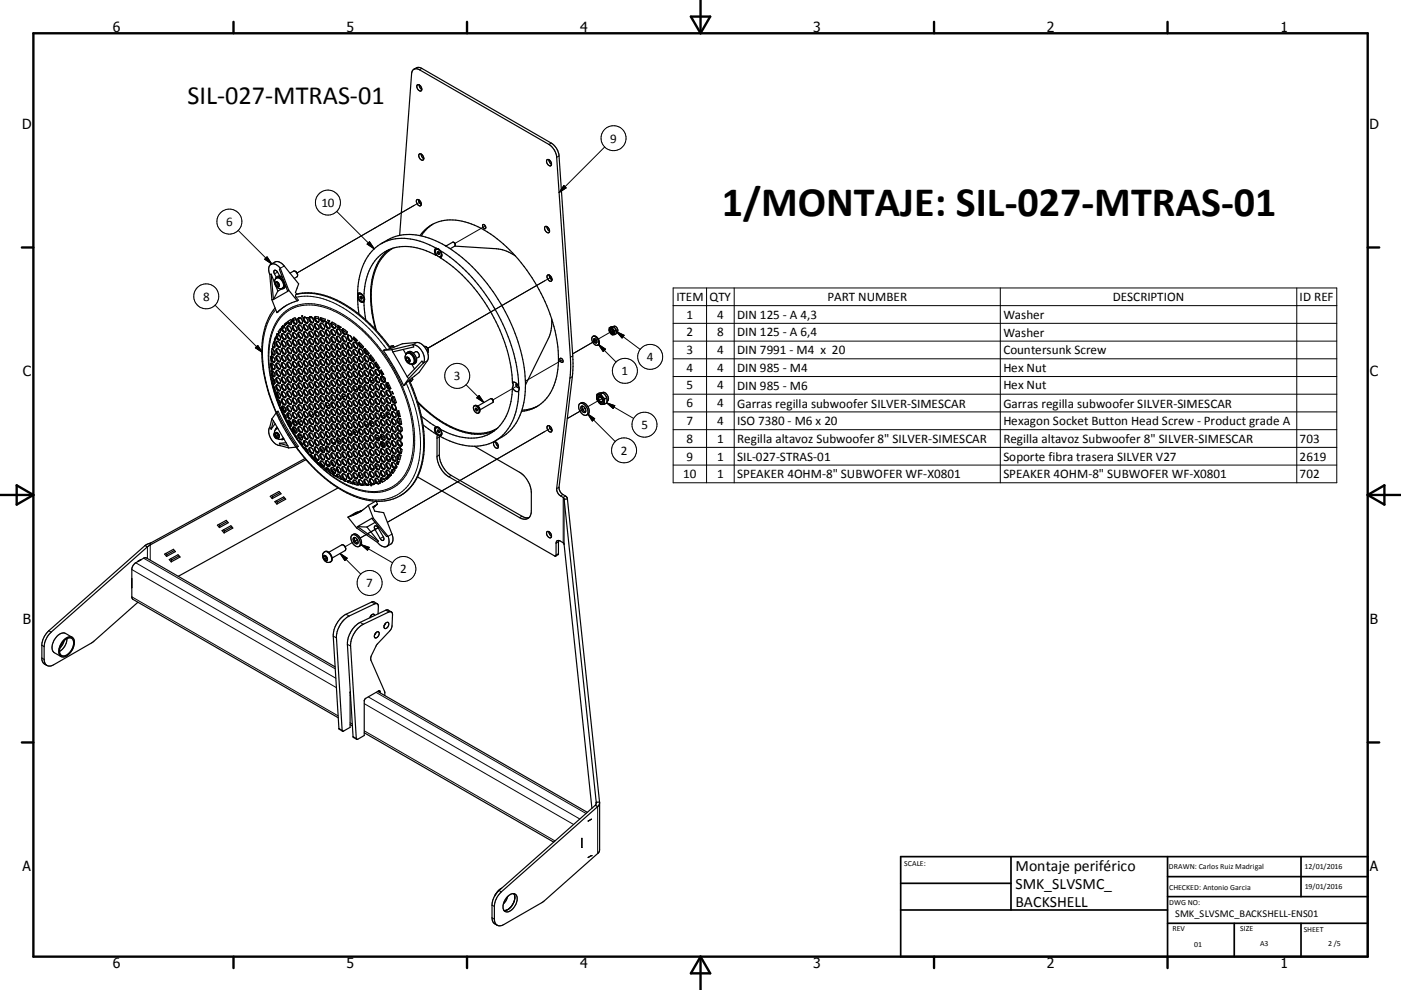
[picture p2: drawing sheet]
<svg xmlns="http://www.w3.org/2000/svg" width="420mm" height="297mm" viewBox="0 0 420 297" stroke-linecap="round" stroke-linejoin="round" font-family="sans-serif">
<defs><g id="words">
<text font-size="12.6" x="216.4" y="64.8">1/MONTAJE: SIL-027-MTRAS-01</text>
<text font-size="7.9" x="56.2" y="31.2">SIL-027-MTRAS-01</text>
<g font-size="4.7">
<text x="304.5" y="261.2">Montaje periférico</text>
<text x="304.5" y="266.6">SMK_SLVSMC_</text>
<text x="304.5" y="272">BACKSHELL</text>
</g>
<g font-size="4.2">
<text x="33.9" y="9.6">6</text>
<text x="103.9" y="9.6">5</text>
<text x="173.9" y="9.6">4</text>
<text x="243.8" y="9.6">3</text>
<text x="313.9" y="9.6">2</text>
<text x="383.9" y="9.6">1</text>
<text x="6.7" y="38.7">D</text>
<text x="410.5" y="38.7">D</text>
<text x="6.9" y="112.9">C</text>
<text x="410.7" y="112.9">C</text>
<text x="6.9" y="187.1">B</text>
<text x="410.7" y="187.1">B</text>
<text x="6.8" y="261.4">A</text>
<text x="410.7" y="261.4">A</text>
<text x="33.9" y="290.4">6</text>
<text x="103.9" y="290.4">5</text>
<text x="173.9" y="290.4">4</text>
<text x="243.8" y="290.4">3</text>
<text x="313.9" y="290.4">2</text>
<text x="383.9" y="290.4">1</text>
</g>
<g font-size="3.9">
<text x="183" y="42.8">9</text>
<text x="96.4" y="62.1">10</text>
<text x="67.8" y="67.7">6</text>
<text x="60.9" y="90.2">8</text>
<text x="202.8" y="90.3">ITEM</text>
<text x="205.8" y="95.7">1</text>
<text x="212.7" y="90.3">QTY</text>
<text x="215" y="95.6">4</text>
<text x="221" y="95.7">DIN 125 - A 4,3</text>
<text x="248.1" y="90.3">PART NUMBER</text>
<text x="300.8" y="95.7">Washer</text>
<text x="333.6" y="90.3">DESCRIPTION</text>
<text x="389.6" y="90.3">ID REF</text>
<text x="205.8" y="100.9">2</text>
<text x="215" y="100.9">8</text>
<text x="221" y="100.9">DIN 125 - A 6,4</text>
<text x="300.8" y="101">Washer</text>
<text x="205.8" y="106.3">3</text>
<text x="215" y="106.3">4</text>
<text x="221" y="106.3">DIN 7991 - M4 x 20</text>
<text x="300.8" y="106.3">Countersunk Screw</text>
<text x="186.4" y="112.5">1</text>
<text x="194" y="108.4">4</text>
<text x="205.8" y="111.6">4</text>
<text x="215" y="111.6">4</text>
<text x="221" y="111.6">DIN 985 - M4</text>
<text x="300.8" y="111.6">Hex Nut</text>
<text x="136.1" y="114">3</text>
<text x="205.8" y="116.8">5</text>
<text x="215" y="116.8">4</text>
<text x="221" y="116.9">DIN 985 - M6</text>
<text x="300.8" y="116.8">Hex Nut</text>
<text x="205.8" y="122.2">6</text>
<text x="215" y="122.2">4</text>
<text x="221" y="122.3">Garras regilla subwoofer SILVER-SIMESCAR</text>
<text x="300.8" y="122.3">Garras regilla subwoofer SILVER-SIMESCAR</text>
<text x="192.3" y="128.7">5</text>
<text x="205.8" y="127.5">7</text>
<text x="215" y="127.5">4</text>
<text x="221" y="127.5">ISO 7380 - M6 x 20</text>
<text x="300.8" y="127.6">Hexagon Socket Button Head Screw - Product grade A</text>
<text x="186.1" y="136.4">2</text>
<text x="205.8" y="132.8">8</text>
<text x="215" y="132.8">1</text>
<text x="221" y="132.9">Regilla altavoz Subwoofer 8&quot; SILVER-SIMESCAR</text>
<text x="300.8" y="132.9">Regilla altavoz Subwoofer 8&quot; SILVER-SIMESCAR</text>
<text x="389.6" y="132.8">703</text>
<text x="204.8" y="143.5">10</text>
<text x="205.8" y="138.2">9</text>
<text x="215" y="138.2">1</text>
<text x="215" y="143.4">1</text>
<text x="221" y="138.2">SIL-027-STRAS-01</text>
<text x="221" y="143.5">SPEAKER 4OHM-8&quot; SUBWOFER WF-X0801</text>
<text x="300.8" y="138.3">Soporte fibra trasera SILVER V27</text>
<text x="300.8" y="143.5">SPEAKER 4OHM-8&quot; SUBWOFER WF-X0801</text>
<text x="389.6" y="138.2">2619</text>
<text x="389.6" y="143.5">702</text>
<text x="120" y="172">2</text>
<text x="109.8" y="176.1">7</text>
</g>
<text font-size="3.1" x="352.3" y="275">SMK_SLVSMC_BACKSHELL-ENS01</text>
<g font-size="2.4">
<text x="271.1" y="259.7">SCALE:</text>
<text x="350.4" y="260.8">DRAWN: Carlos Ruiz Madrigal</text>
<text x="391.1" y="260.6">12/01/2016</text>
<text x="350.5" y="267">CHECKED: Antonio Garcia</text>
<text x="391.2" y="266.7">19/01/2016</text>
<text x="350.5" y="271.4">DWG NO:</text>
<text x="351.5" y="279.3">REV</text>
<text x="371.9" y="279.4">SIZE</text>
<text x="390.9" y="279.6">SHEET</text>
<text x="358.1" y="284.1">01</text>
<text x="377.8" y="283.9">A3</text>
<text x="398.2" y="283.8">2 /5</text>
</g>
</g></defs>
<g fill="none" stroke="#000" stroke-width=".3">
<path d="M126.5 20.5l-.7 .4M165.3 42.9l-.7 .4M167.6 46.8l-.7 .4M169.1 55.7l.6 .7-2.1 1.4zM181.3 44.1l-13.7 13.7M71.4 69.1l10.1 10.1M79.4 77.8l.7-.7 1.4 2.1zM85.2 79.8l-1.2 .7M100.9 63.4l11.3 11.3M110.1 73.2l.7-.7 1.4 2.2zM124.2 61.6l-35.1 20.3 23.3-13.5M125.6 60.8l-11.7 6.8"/>
<path d="M145.3 67.9l-8.9 5.1M64.5 91.5l14.2 14.2M82.7 92.9a21.1 21.1 0 0 0-3.9 15.5 47.1 47.1 0 0 0 4.1 15.4M82.7 84.5a.94 .94 0 0 1 .9 .6 .94 .94 0 0 1-.1 1 1.13 1.13 0 0 1-.8-1.6zM82.9 83.4a2.03 2.03 0 0 1 1.7 3.1M83.2 81.6l-.9 .6M84.7 94.7a12.2 12.2 0 0 1 13.5-2.2 38.5 38.5 0 0 1 18.1 15.9 42.9 42.9 0 0 1 7.5 26.3 13.5 13.5 0 0 1-7.5 12 16.5 16.5 0 0 1-14.3-2.3 47.9 47.9 0 0 1-21.4-37.4 17.2 17.2 0 0 1 4.1-12.3zM85.1 93.8a12.6 12.6 0 0 1 12.9-1.7 37.6 37.6 0 0 1 17.5 14.6 45.2 45.2 0 0 1 8.7 27.6 14.2 14.2 0 0 1-7.2 12.5 16 16 0 0 1-14.1-1.7 48.9 48.9 0 0 1-21.4-30 25.1 25.1 0 0 1 1.5-18.7zM85.6 86l-.5 .5M86 91.5l-2.6 2.1M88.8 89.2a20 20 0 0 1 15.1 3.8 46.9 46.9 0 0 1 12.1 11.9M88.8 89.2l.7 .8"/>
<path d="M88.8 88.3a20.6 20.6 0 0 1 16 4.2 48 48 0 0 1 12.1 12.1M88.8 88.3l-.2 .3 .2 .6M89 88.2l-.2 .1M163.4 84.2l-11.8 6.8M164.8 83.4l-36.6 21.1 5.2-3M183.7 99.2l-4.3 2.5M184.8 99.5l7.1 5.3M184.8 99.5l2.3 1.1-.6 .8zM201.8 86.4h199v58.4h-199zM201.8 91.7h199M201.8 97h199M211.8 86.4v58.4"/>
<path d="M220.1 86.4v58.4M299.9 86.4v58.4M388.8 86.4v58.4M76.6 104.3l.7-.7 1.4 2.1zM101.8 119.7l.4-.2-.5 .3M103.6 118.7l-.7 .4M104.7 118.1l-.3 .2M107.1 116.7l-.7 .4M108.4 115.9l-.7 .4M110.5 114.7l-.3 .2M112 113.9l-.8 .4M113.2 113.2l-.6 .3"/>
<path d="M116 104.9h-.7M116.9 104.6l-.9 .3M117.1 104.5l-.2 .1M121.8 107.3a.87 .87 0 0 1 1 .3 .87 .87 0 0 1-.2 1.1 1.21 1.21 0 0 1-.8-1.4zM121.8 114.9a39.6 39.6 0 0 1 3.6 24.2 12.8 12.8 0 0 1-10.9 10.8 24.4 24.4 0 0 1-17.4-6.9 50 50 0 0 1-8.2-8.9M121.8 114.9l-.4 .6M122.1 106.1a2 2 0 0 1 1.7 3M122.5 114.3a41.2 41.2 0 0 1 4 24.2 14.6 14.6 0 0 1-6.6 10.2M122.5 114.3l-.7 .6M122.7 114.2l-.2 .1M125 102.7l-1.2 .7M128.1 108.2l-1.2 .7"/>
<path d="M139.7 115.4l5.4 5.4M142.9 119.4l.7-.8 1.5 2.2zM155.3 115.6l-7.5 4.4M168.4 108.1l-10.9 6.3M171.6 113l-.7 .4M171.7 106.8l-.7 .4M178.8 102l-7.1 4.2M179.4 103.3l5.3 5.3M179.4 103.3l2.2 1.5-.8 .7zM180.5 119.6l-4.2 2.4M201.8 102.3h199M201.8 107.6h199"/>
<path d="M201.8 113h199M201.8 118.3h199M82.6 129.9a.88 .88 0 0 1 1 .4 .88 .88 0 0 1-.1 1 1.22 1.22 0 0 1-.9-1.4zM83.3 128.6l-.4 .1M83.4 123.3l2 4.1 4.1 6.5M84.9 131.3l-.3 .4M90.4 126.3l-.7 .5M91.5 125.7l-.3 .2M93.9 124.3l-.7 .4M95.2 123.5l-.7 .5M97.3 122.4l-.3 .2M98.8 121.5l-.8 .4"/>
<path d="M100 120.8l-.6 .3M131.7 131.1l-.7 .4M131.7 136.5l-.7 .4M153 135.4l-29.7 17.2M164.8 128.6l-13.2 7.6M175.4 122.5l-5.3 3.1M176.2 124.2l8.2 8.3M176.2 124.2l2.1 1.4-.7 .7zM181.9 120.9l8.1 4.6M181.9 120.9l2.4 .8-.5 .9zM201.8 123.6h199M201.8 128.9h199"/>
<path d="M201.8 134.2h199M201.8 139.5h199M113.3 158.3l-5.3 3.1 4.7-2.7M124.7 151.7l-8.6 5M135.3 142.6l-.7 .4M156.5 154.9l-.7 .4M167.6 146.2l-.7 .4M168.8 148.4l-.7 .4M169.1 149.8v13.6M169.6 148.8l-.8 .4v13.6M39.5 170.9l61.4 35.4M39.5 179.1l61.9 35.7"/>
<path d="M40.7 168.8l60 34.7M43.1 167.5l57.4 33.2M44.2 164.1v3.5M45 163.5v4.6M97.1 166.7a.93 .93 0 0 1 .9 .5 .93 .93 0 0 1-.1 1 1.14 1.14 0 0 1-.8-1.5zM97.3 165.6a2 2 0 0 1 1.8 3M102 166l6.2 6.2M102 166l2.1 1.5-.7 .7zM107.1 161.9l-3.6 2.1M108.3 163.4l9.4 5.4M108.3 163.4l2.4 .8-.5 .9zM114.9 161l-.9 .6"/>
<path d="M117.5 160.2l-1.2 .7M167.4 162.6l-.7 .4M167.4 166.1l-.7 .4M12.5 193.6l.7 .4M12.5 197.4l.7 .4M14.6 189.2l.7 .4M99.9 190.8l1 .6M103.7 184.3l1 .5M104.2 193.3l.9 .5M108 186.7l.9 .6M111.4 180.6l1 .6M115.7 183.1l.9 .5"/>
<path d="M101.6 218.6l1 .5M105 208.7h.1M105 216.8l.6 .4M109.2 211.1l62.8 36.3M109.2 219.3l57.2 33M110.4 209.1l63.4 36.6M112.8 207.7l62.9 36.4M113.5 207.3l.5 .3M105.8 221l1 .5M178.8 240.7v.3M179.2 242v14.1M147.5 275.3l.7 .5"/>
<path d="M147.5 271.5l.7 .4M149.6 267.2l.7 .4"/>
<circle cx="184" cy="41.4" r="3.8"/>
<circle cx="68.8" cy="66.5" r="3.8"/>
<circle cx="98.3" cy="60.8" r="3.8"/>
<circle cx="61.8" cy="88.9" r="3.8"/>
<circle cx="137.1" cy="112.8" r="3.8"/>
<circle cx="187.3" cy="111.3" r="3.8"/>
<circle cx="194.9" cy="107.1" r="3.7"/>
<circle cx="187.1" cy="135.1" r="3.8"/>
<circle cx="193.2" cy="127.4" r="3.8"/>
<circle cx="110.8" cy="174.9" r="3.8"/>
<circle cx="120.9" cy="170.7" r="3.7"/>
</g>
<g fill="none" stroke="#000" stroke-width=".36">
<path d="M124.1 20.8l1.2-.6 1.2 .3 38.8 22.4a5.1 5.1 0 0 1 2.3 3.9l4.2 62.1-.2 4.1-4 33.2a2.77 2.77 0 0 0 2 2.6l.5 .9M125.1 25.5a1.14 1.14 0 0 1 1.2 .6 1.14 1.14 0 0 1-.2 1.2 1.35 1.35 0 0 1-1-1.8zM125.7 25.5l.2 .7 .5 .6M125.5 59.9l.2 .8 .6 .6M125.7 46.2a1.14 1.14 0 0 1 1.1 .6 1.14 1.14 0 0 1-.1 1.3 1.34 1.34 0 0 1-1-1.9zM126.2 46.2l.3 .8 .6 .6M164 47.9a1.14 1.14 0 0 1 1.1 .6 1.14 1.14 0 0 1-.1 1.3 1.35 1.35 0 0 1-1-1.9zM164.6 47.9l.2 .8 .6 .6M81.2 79.3l1.2-.7a2.43 2.43 0 0 1 2.8 1.2l4.3 5.4-.9 2.5 .4 .5a19.9 19.9 0 0 1 15 3.5 46.5 46.5 0 0 1 13.1 12.8M81.2 79.3a2.43 2.43 0 0 0-.3 3M81.2 79.3a2.47 2.47 0 0 1 2.8 1.2M114.3 73.1a15.5 15.5 0 0 1 16.3-.9 47.5 47.5 0 0 1 20.9 21.4 45 45 0 0 1 5.7 26.1 15.2 15.2 0 0 1-8.7 12.6"/>
<path d="M116.6 74.9a16.1 16.1 0 0 0-5.5 13.2 37.7 37.7 0 0 0 1.5 10.8M117.8 74.5a13.7 13.7 0 0 0-6.3 10.8 35.2 35.2 0 0 0 1.4 13.9M119.8 70.6l3.6-48.5a1.42 1.42 0 0 1 .8-1.4 1.42 1.42 0 0 1 1.6 .2l38.8 22.4a5.2 5.2 0 0 1 2.3 3.9l4.2 62.2-.2 4-4 33.2a2.57 2.57 0 0 0 1.2 2.2l.9 .5 .1 .5M124.9 60a1.05 1.05 0 0 1 1.2 .5 1.05 1.05 0 0 1-.2 1.3 1.41 1.41 0 0 1-1-1.8zM125.9 70.7a11.7 11.7 0 0 1 13.5-4.1 35.2 35.2 0 0 1 17.7 13.4 47.6 47.6 0 0 1 10.3 28.7 15.6 15.6 0 0 1-6.5 13.3l-2.1 .9-2.4 .5M129.8 67.3l-1.7 1.2-1.8 2.3M130.7 76.6a15.8 15.8 0 0 0-14.7-1.4 14.3 14.3 0 0 0-6.8 11.7l-.1 2.2M130.7 76.6l.4 .1M130.7 74.9a1.39 1.39 0 0 1 1.3 .6 1.39 1.39 0 0 1 .1 1.5 1.45 1.45 0 0 1-1.4-2.1zM130.9 74.5l1 .6M130.9 74.5a1.21 1.21 0 0 0-.2 2.1M130.9 74.5a17.9 17.9 0 0 0-15.5-2 14.4 14.4 0 0 0-7.8 11.3l-.4 4.4"/>
<path d="M131.1 76v-.5h.3l.3 .4v.4h-.3M131.1 76l.3 .3M131.5 75.7l.2 .3M131.5 75.7l-.4 .3M131.5 75.6v.1M131.5 74.8h-.7M131.7 76.1l-.3 .2M131.8 77.1l.2 .2M131.9 75.1l.6 1.5M131.9 75.1a54.2 54.2 0 0 1 23.5 38.6l.1 2.4M132 77.3a49.7 49.7 0 0 1 21.6 37.5M132.4 76.6l-.2 .3"/>
<path d="M132.5 76.6l-.5 .7M132.5 76.4l-.1 .2M133.4 73.6l.5 .1M136 72.7l.5 .6-.1 .5M136.1 72.7h-.4l-2 1.1M136.1 72.8l.4 .7M136.4 73.8l12.5 .8a11.9 11.9 0 0 1 5.5 2.1M136.4 73.8l-1.4 .8M144.7 67.4a.68 .68 0 0 1 .8 .4 .68 .68 0 0 1-.1 .8 .92 .92 0 0 1-.7-1.2zM163.4 68a1.13 1.13 0 0 1 1.2 .6 1.13 1.13 0 0 1-.2 1.3 1.35 1.35 0 0 1-1-1.9zM164 68l.3 1 .5 .4M80.9 82.3l.6 7.6"/>
<path d="M81.3 82.3l.7 7.6M81.3 82.3h-.4M81.3 82.3l1 2.5M81.5 89.9l1.5 3.9M82 89.9h-.5M82.5 92.4a22.8 22.8 0 0 0-3.8 17.3 53.8 53.8 0 0 0 23.4 37.1 23.2 23.2 0 0 0 10.5 3.6M82.6 83.7a1.35 1.35 0 0 1 1.4-.3 1.35 1.35 0 0 1 .9 1.1 1.33 1.33 0 0 1-.4 2 1.33 1.33 0 0 1-1.9-.9l-.3-1.2zM82.6 85l.3-.4 .5 .3 .3 .7-.3 .4-.5-.3M82.6 85l.3 .7M82.7 85.8l.6 1.5M82.9 83.2l-.3 .5M82.9 83.2a2.12 2.12 0 0 1 2.4 2.1v.6l-.3 .6"/>
<path d="M83.1 84.7l-.5 .3M83.1 84.7l.3 .7M83.3 87.3l-1.3 2.6M83.4 93.6l-.4 .2M83.4 85.4l.3 .1M83.4 85.4l-.5 .3M83.4 99.5l.1 .3M83.4 99.5l.6 .2M83.5 99.8l.1 .1M83.6 99.9l-.3 .4M83.9 82.8l-1 .3M83.9 82.8l.8 .5"/>
<path d="M83.9 82.8l-.7-1.2a.56 .56 0 0 0-.6-.6 .56 .56 0 0 0-.5 .8l.8 1.4M84 99.7h.1M84 99.8l-.4 .1M84 80.5l-.2 .4 2.5 6.5M84 80.5l2.5 6.5M84.1 99.1v-.6l-.7 1M84.1 99.1v.4M84.1 99.5l-.1 .3M84.1 99.5l-.1 .2M84.2 86.6l.3 .1M84.4 98.8l-.3 .3M84.4 98.8a.84 .84 0 0 0 .4 .7 .84 .84 0 0 0 .9 0"/>
<path d="M84.5 86.7l-1.2 .6M84.6 98l-.2 .8M84.6 98l.1 .7M84.7 98.7l.3 .6 .7 .3M84.7 97.9l-.1 .1M84.7 97.8v.1M84.8 97.8h-.1M84.8 97.8h.1M84.9 97.8h.1M84.9 97.8l.2 .2M85.1 98a1.44 1.44 0 0 1 .6 1.5M85.1 86.5l-.6 .2"/>
<path d="M85.2 98.1l-.5 .6M85.2 97.3l.8-.6-.4 .8zM85.2 97.3l.5 .1M85.7 85.9h.1M86.1 97.9a1.06 1.06 0 0 1 1.1 .4 1.06 1.06 0 0 1 .1 1.1 1.06 1.06 0 0 1-1.1-.3 1.06 1.06 0 0 1-.1-1.2zM86.3 87.4l-4.3 2.5M86.3 100a1.29 1.29 0 0 1 1 1.6M86.3 100a1.01 1.01 0 0 0-.1 1.2 1.01 1.01 0 0 0 1.1 .4M86.3 97l-1.2 1M86.3 97l.7 .4 .3-.1M86.3 97.8a1.28 1.28 0 0 0 1 1.6M86.3 100a1.29 1.29 0 0 0 1 1.6"/>
<path d="M86.3 96.4v.6M86.3 96.4l.3 .5M86.5 87l2.6 3.2M86.5 87l-.2 .4M86.6 96.9l.7 .4M87.3 96.4v.9M87.3 96.4v-.6l-1 .6M87.3 96.5l-.7 .4M87.7 96.2l-.4 .2M87.7 96.2a.92 .92 0 0 0 1.3 .9M87.7 97.8a1.05 1.05 0 0 1 1.1 .3 1.05 1.05 0 0 1 .2 1.2 1.04 1.04 0 0 1-1.2-.4 1.04 1.04 0 0 1-.1-1.1zM87.7 100a1.05 1.05 0 0 1 1.1 .3 1.05 1.05 0 0 1 .2 1.2 1.06 1.06 0 0 1-1.1-.4 1.06 1.06 0 0 1-.2-1.1z"/>
<path d="M87.9 95.5v.7M87.9 95.5l-.2 .7M87.9 95.5l.5-.2 .3 .5M87.9 96.2l.4 .6 .6 .3M88 97.6a1.31 1.31 0 0 0 .9 1.7M88 99.8a1.27 1.27 0 0 0 .9 1.7M88.5 81.4l.2 .1M88.7 95.8l.3 .6v.7M88.7 81.5l-.6-.2-1.1 .6M88.7 81.5l.1 .1M88.7 95.9l-.8 .3M88.8 81.6l.4 .9"/>
<path d="M88.8 81.6a1.05 1.05 0 0 1 .2 1.5l-.8 .4M89.1 90.2a14.1 14.1 0 0 0-6.1 3.6M89.3 95.6l-.6 .2M89.3 95.6a1.07 1.07 0 0 0 1.3 1.4M89.5 99.8a1.08 1.08 0 0 1 1 .5 1.08 1.08 0 0 1-.1 1.2 1.23 1.23 0 0 1-.9-1.7zM89.5 97.6a1.08 1.08 0 0 1 1 .5 1.08 1.08 0 0 1-.1 1.2 1.22 1.22 0 0 1-.9-1.7zM89.5 90l-.4 .2M89.5 95.6l.1 .4a1.27 1.27 0 0 0 1 1M89.6 95.3l-.3 .3M89.6 95.3l.4 .2M89.6 95.4l-.1 .2M89.6 97.5a1.31 1.31 0 0 0 1 1.7"/>
<path d="M89.6 99.7a1.27 1.27 0 0 0 1 1.7M89.7 95.3l-.1 .1M90 95.5a1.31 1.31 0 0 1 .6 1.5M90.1 95.5l-.6 .1M90.5 94.8h.1M90.7 94.8h-.1M90.7 94.8h-.2M91 97.5a1.01 1.01 0 0 1 1.1 .5 1.01 1.01 0 0 1-.1 1.2 1.28 1.28 0 0 1-1-1.7zM91 95.3l-1 .2M91.1 99.6a1.08 1.08 0 0 1 1 .6 1.08 1.08 0 0 1-.1 1.2 1.22 1.22 0 0 1-.9-1.8zM91.2 95.2l-.2 .1M91.2 95.2l.5 .1"/>
<path d="M91.2 95.3a1.31 1.31 0 0 0 1 1.6M91.2 95.2v.1M91.3 97.4a1.29 1.29 0 0 0 .9 1.6M91.3 99.5a1.31 1.31 0 0 0 .9 1.7M91.7 95.3a1.03 1.03 0 0 1 .3 1.7 1.28 1.28 0 0 1-1-1.7M91.7 95.3h.9M91.7 95.3h-.5M92.6 95.3a1.08 1.08 0 0 0 1.3 1.4M92.8 99.5a1.08 1.08 0 0 1 1 .5 1.08 1.08 0 0 1-.1 1.2 1.22 1.22 0 0 1-.9-1.7zM92.8 97.3a1.08 1.08 0 0 1 1 .6 1.08 1.08 0 0 1-.1 1.1 1.22 1.22 0 0 1-.9-1.7zM92.8 95.3a1.34 1.34 0 0 0 1.1 1.4M92.8 95.3h.8"/>
<path d="M92.9 99.4a1.31 1.31 0 0 0 1 1.7M92.9 97.2a1.29 1.29 0 0 0 1 1.7M93 95l-.2 .3M93 95l-.4 .3M93 95l.4 .1 .2 .3M93.6 95.4l.4 .6-.1 .7M93.6 95.4l.6 .1M94.2 95.5a.98 .98 0 0 0 1.4 1l-.1-.7M94.4 97.1a1.08 1.08 0 0 1 1 .6 1.08 1.08 0 0 1-.1 1.2 1.22 1.22 0 0 1-.9-1.8zM94.4 99.3a1.08 1.08 0 0 1 1 .6 1.08 1.08 0 0 1-.1 1.2 1.22 1.22 0 0 1-.9-1.8zM94.5 95.4a1.28 1.28 0 0 0 1 1.2M94.5 95.4l1.1 .2"/>
<path d="M94.5 94.9v.5M94.5 94.9l-.3 .6M94.5 94.9l1 .2v.7M94.6 97.1a1.27 1.27 0 0 0 .9 1.7M94.6 99.3a1.29 1.29 0 0 0 .9 1.6M95.5 95.8l.6 .1M96 97.1a1.01 1.01 0 0 1 1.1 .5 1.01 1.01 0 0 1-.1 1.2 1.26 1.26 0 0 1-1-1.7zM96 99.3a1.02 1.02 0 0 1 1.1 .4 1.02 1.02 0 0 1-.1 1.2 1.27 1.27 0 0 1-1-1.6zM96.1 95.9a.75 .75 0 0 0 1.1 .6M96.1 95.3l1.4 .5-.1 .4M96.1 95.3v.6M96.1 95.3l.3 .6"/>
<path d="M96.3 99.1a1.25 1.25 0 0 0 .9 1.7M96.3 97a1.23 1.23 0 0 0 .9 1.6M96.4 95.9l.8 .6M96.4 95.9l1 .3M97.3 96.3l1.9 .8M97.3 96.3l-.1 .2M97.4 96.2l-.1 .1M97.6 97a1.01 1.01 0 0 1 1.1 .4 1.01 1.01 0 0 1-.1 1.2 1.31 1.31 0 0 1-1-1.6zM97.7 99a1.09 1.09 0 0 1 1 .6 1.09 1.09 0 0 1-.1 1.2 1.22 1.22 0 0 1-.9-1.8zM97.9 96.8a1.31 1.31 0 0 0 .9 1.7M97.9 99a1.27 1.27 0 0 0 .9 1.7M98.4 96.2l-.1-.1 .5 .2h-.1"/>
<path d="M98.4 96.2l.3 .1M99.2 97.1a1.12 1.12 0 0 0 1.3 1.3M99.4 97.1a1.37 1.37 0 0 0 1.1 1.3M99.4 97.1l1.2 .6M99.5 98.9a1.31 1.31 0 0 1 1 1.6M99.5 98.9a1.02 1.02 0 0 0-.1 1.2 1.02 1.02 0 0 0 1.1 .4M99.6 98.9a1.23 1.23 0 0 0 .9 1.6M99.6 96.7l-.4 .4M99.6 96.7l1.1 .6-.1 .6M99.6 96.7l-.2 .4M100.6 97.9l1.9 1.1M100.6 97.9l-.1 .5"/>
<path d="M101 98.8a1.08 1.08 0 0 1 1 .6 1.08 1.08 0 0 1-.1 1.1 1.23 1.23 0 0 1-.9-1.7zM101.2 98.7a1.32 1.32 0 0 0 .9 1.7M101.3 97.6l.2 .5 .6 .2M101.3 97.6l.9 .6-.1 .1M101.3 97.6l.8 .6M102.5 99a1 1 0 0 0 .3 1 1 1 0 0 0 1 .2l.1-.1M102.7 99l.1 .2a1.25 1.25 0 0 0 1 1.1M102.7 98.7l-.2 .3M102.7 98.7l1.4 .8-.2 .6M102.7 99l1.3 .9M102.8 98.7l-.1 .3M107.2 88.2v1.1"/>
<path d="M107.2 89.3l.4 5M107.2 88.2a.85 .85 0 0 1 1.4 .2l.5 .7M107.2 89.3a1.48 1.48 0 0 0 1.9 1.3M107.6 88.3a1.32 1.32 0 0 1 1.3 .6 1.32 1.32 0 0 1-.2 1.5 1.56 1.56 0 0 1-1.1-2.1zM108 89.3v-.4h.3l.2 .4v.4h-.2M108 89.3l.3 .4M108.3 89.1l.2 .3M108.3 89.1l-.3 .2M108.3 88.1l-.7 .1M108.3 89v.1M108.5 89.5l-.2 .2M109.1 89.1l.2 .6"/>
<path d="M109.1 90.6l.6 5.4M109.3 89.7l-.4 .7M109.3 89.7l-.2 .9M111.3 88.3l-.2 .1M111.4 86.7l-.2 .1M164.2 82.5a1.12 1.12 0 0 1 1.1 .6 1.12 1.12 0 0 1-.2 1.3 1.35 1.35 0 0 1-.9-1.9zM164.7 82.5l.2 .8 .6 .6M165.4 95.7a12.1 12.1 0 0 1-1 5.9l-6.9 13.9M182.7 98.3l-.1 .9 .4 .8M183 98.9a.69 .69 0 0 1 .7 .3 .69 .69 0 0 1-.1 .8 .84 .84 0 0 1-.6-1.1zM183 100a.98 .98 0 0 0 1.3 .4M183 100a.73 .73 0 0 1-.4-.8 .73 .73 0 0 1 .6-.6 1.04 1.04 0 0 1 .5 1.7l-.5-.2"/>
<path d="M183.1 98.9a.53 .53 0 0 1 .6 .3 .53 .53 0 0 1-.2 .7 .69 .69 0 0 1-.4-1zM183.5 98.3l.8 1M183.5 98.3h-.8M183.9 98a1.01 1.01 0 0 1 1.2 .5 1.01 1.01 0 0 1-.3 1.3M183.9 98l.8 1M183.9 98l-1.2 .3M183.9 98l-.4 .3M184.3 99.3v1.1M184.7 99v1.1l-.4 .3M184.7 99l-.4 .3M81.3 107.3l.3 .8M81.3 108.2v2.2"/>
<path d="M81.3 107h.1M81.3 111.3l.1 .8M81.3 111.3h.1M81.3 110.4v.9M81.3 106.9v1.3M81.3 111.2v.1M81.3 111.2l.4 .1M81.3 106.9h.1M81.4 112.1l.1 .7M81.4 112.1l.4 .6M81.4 109l-.1 .7 .3 .6M81.4 105.6l.4 .5"/>
<path d="M81.4 106.9l-.1 .2M81.4 105.6l.1 .6M81.4 106.9l.3 .1M81.4 109a1.11 1.11 0 0 1 .7 1.9l-.8-.5M81.4 109l-.2 .1M81.5 106.2l-.1 .7M81.5 106.2l.4 .3 .5-.1M81.5 112.8l.5 .3 .4-.2M81.5 112.8l.1 .6M81.6 113.4l-.1-.1 .3 1.6M81.6 113.4a1.07 1.07 0 0 1 .5 1.8h-.2M81.6 104.6l-.2 1"/>
<path d="M81.6 104.6h.1M81.6 108.1l.8 .5M81.6 109.1v1.2M81.6 110.3l.8 .4M81.6 104.6l.1 .2M81.7 111.3l.1 1.4M81.7 111.3a1.44 1.44 0 0 1 .7 1.6M81.7 106.9l-.1 1.2M81.7 104.8a1.33 1.33 0 0 1 .7 1.6M81.7 103.9l.1 .4M81.7 103.9l.4 .3M81.7 107a.92 .92 0 0 1 .7 .7 .92 .92 0 0 1-.5 1l-.6-.5"/>
<path d="M81.7 111.7l.2 1.1M81.8 106.1l.6 .3M81.8 114.9l.1 .3M81.8 114.9l.4 .2M81.8 104.3l-.1 .5M81.8 112.7l.6 .2M81.9 115.2l.2 .8M81.9 105l-.1 1.1M82 113.7l.2 1.4M82.1 116l-.2-.5 .5 1.8M82.1 116l.3 .5v.7M82.1 104.2h.3"/>
<path d="M82.1 113.9l.3 1.1M82.1 103v-.5l-.4 1.4M82.1 103l.3 .7v.5M82.2 115.1h.2M82.3 103.3l-.2 .9M82.4 117.3h.1M82.4 104.2l-.6 .1M82.4 117.2v.1M82.4 117.2l.7 2.6M82.4 102h-.1M82.6 101.1l-.3 1zM82.8 111.3a1.06 1.06 0 0 1 1.1 .3 1.06 1.06 0 0 1 .1 1.2 1.06 1.06 0 0 1-1.1-.4 1.06 1.06 0 0 1-.1-1.1z"/>
<path d="M82.8 102.6a1.01 1.01 0 0 1 1.1 .4 1.01 1.01 0 0 1-.1 1.2 1.32 1.32 0 0 1-1-1.6zM82.8 104.8a1 1 0 0 1 1.1 .4 1 1 0 0 1-.1 1.2 1.28 1.28 0 0 1-1-1.6zM82.8 106.9a1.01 1.01 0 0 1 1.1 .5 1.01 1.01 0 0 1-.1 1.2 1.29 1.29 0 0 1-1-1.7zM82.8 109.1a1.01 1.01 0 0 1 1.1 .4 1.01 1.01 0 0 1-.1 1.2 1.29 1.29 0 0 1-1-1.6zM82.8 117.8a1.01 1.01 0 0 1 1.1 .5 1.01 1.01 0 0 1-.1 1.2 1.29 1.29 0 0 1-1-1.7zM82.8 101.3l-.7 1.7M82.8 101.3a.82 .82 0 0 0 1.2 .6M82.9 117.9v.1M82.9 118l.2 .6M82.9 117.9l.3 1M83 100.4l.1 .9M83 100.4l-.2 .9"/>
<path d="M83 115.5a1.01 1.01 0 0 0-.1 1.2 1.01 1.01 0 0 0 1.1 .4M83 113.3a1.08 1.08 0 0 0-.1 1.2 1.08 1.08 0 0 0 1 .5l.1-.1M83 113.3a1.29 1.29 0 0 1 1 1.6M83 115.5a1.29 1.29 0 0 1 1 1.6M83 104.6a1.28 1.28 0 0 0 1 1.7M83 113.3a1.29 1.29 0 0 0 1 1.7M83 117.6l-.1 .3M83 102.4a1.31 1.31 0 0 0 1 1.7M83 106.8a1.3 1.3 0 0 0 1 1.6M83 108.9a1.3 1.3 0 0 0 1 1.7M83 111.1a1.28 1.28 0 0 0 1 1.7M83 115.5a1.31 1.31 0 0 0 1 1.7"/>
<path d="M83 100.2v.2M83.1 119.8l.7 1.8M83.1 119.7v.1M83.1 119.8h.1M83.1 118.6l.1 .3M83.1 100.1l-.1 .1M83.1 100.1l.2 .2M83.1 101.3l.4 .5 .5 .1M83.1 117.6l.6 1.6M83.1 119.8a1.41 1.41 0 0 1 1 1.4M83.2 118.9l.8 .4M83.3 100.3a1.38 1.38 0 0 1 .7 1.6"/>
<path d="M83.5 100.4l-.4 .9M84.4 119.8a1.02 1.02 0 0 1 1.1 .5 1.02 1.02 0 0 1-.1 1.2 1.27 1.27 0 0 1-1-1.7zM84.4 113.3a1.02 1.02 0 0 1 1.2 .5 1.02 1.02 0 0 1-.2 1.2 1.31 1.31 0 0 1-1-1.7zM84.4 111.1a1.02 1.02 0 0 1 1.1 .5 1.02 1.02 0 0 1-.1 1.2 1.27 1.27 0 0 1-1-1.7zM84.5 102.3a1.09 1.09 0 0 1 1.1 .6 1.09 1.09 0 0 1-.2 1.2 1.22 1.22 0 0 1-.9-1.8zM84.5 106.7a1.07 1.07 0 0 1 1 .5 1.07 1.07 0 0 1-.1 1.2 1.2 1.2 0 0 1-.9-1.7zM84.5 117.6a1.09 1.09 0 0 1 1.1 .5 1.09 1.09 0 0 1-.2 1.2 1.22 1.22 0 0 1-.9-1.7zM84.5 115.4a1.08 1.08 0 0 1 1.1 .5 1.08 1.08 0 0 1-.2 1.2 1.22 1.22 0 0 1-.9-1.7zM84.5 104.5a1.08 1.08 0 0 1 1.1 .6 1.08 1.08 0 0 1-.2 1.2 1.23 1.23 0 0 1-.9-1.8zM84.5 108.8a1.08 1.08 0 0 1 1.1 .6 1.08 1.08 0 0 1-.2 1.2 1.22 1.22 0 0 1-.9-1.8zM84.5 100.1a1.08 1.08 0 0 1 1.1 .6 1.08 1.08 0 0 1-.2 1.2 1.22 1.22 0 0 1-.9-1.8zM84.7 115.3a1.27 1.27 0 0 0 1 1.7"/>
<path d="M84.7 117.5a1.29 1.29 0 0 0 1 1.7M84.7 113.1a1.27 1.27 0 0 0 1 1.7M84.7 104.4a1.3 1.3 0 0 0 1 1.7M84.7 119.7a1.3 1.3 0 0 0 1 1.7M84.7 102.3a1.29 1.29 0 0 0 1 1.6M84.7 108.8a1.29 1.29 0 0 0 1 1.7M84.7 100.1a1.29 1.29 0 0 0 1 1.7M84.7 106.6a1.26 1.26 0 0 0 1 1.7M84.7 111a1.3 1.3 0 0 0 1 1.7M86.1 119.7a1.01 1.01 0 0 1 1.1 .5 1.01 1.01 0 0 1-.1 1.2 1.29 1.29 0 0 1-1-1.7zM86.3 113a1.32 1.32 0 0 1 1 1.7M86.3 106.5a1.01 1.01 0 0 0-.1 1.2 1.01 1.01 0 0 0 1.1 .4"/>
<path d="M86.3 117.4a1.01 1.01 0 0 0-.1 1.2 1.01 1.01 0 0 0 1.1 .4M86.3 106.5a1.32 1.32 0 0 1 1 1.6M86.3 115.2a1.29 1.29 0 0 1 1 1.6M86.3 115.2a1.08 1.08 0 0 0-.1 1.2 1.08 1.08 0 0 0 1 .5l.1-.1M86.3 113a1.08 1.08 0 0 0-.1 1.2 1.08 1.08 0 0 0 1 .6l.1-.1M86.3 108.7a1.01 1.01 0 0 0-.1 1.2 1.01 1.01 0 0 0 1.1 .4M86.3 117.4a1.29 1.29 0 0 1 1 1.6M86.3 108.7a1.29 1.29 0 0 1 1 1.6M86.3 102.1a1.01 1.01 0 0 0-.1 1.2 1.01 1.01 0 0 0 1.1 .5M86.3 104.3a1 1 0 0 0-.1 1.2 1 1 0 0 0 1.1 .4M86.3 110.8a.99 .99 0 0 0-.1 1.3 .99 .99 0 0 0 1.1 .4M86.3 102.1a1.29 1.29 0 0 1 1 1.7"/>
<path d="M86.3 110.8a1.28 1.28 0 0 1 1 1.7M86.3 104.3a1.28 1.28 0 0 1 1 1.6M86.3 117.4a1.31 1.31 0 0 0 1 1.7M86.3 115.2a1.29 1.29 0 0 0 1 1.7M86.3 110.8a1.3 1.3 0 0 0 1 1.7M86.3 119.5a1.31 1.31 0 0 0 1 1.7M86.3 102.1a1.31 1.31 0 0 0 1 1.7M86.3 104.3a1.31 1.31 0 0 0 1 1.7M86.3 106.5a1.28 1.28 0 0 0 1 1.7M86.3 108.7a1.3 1.3 0 0 0 1 1.6M86.3 113a1.28 1.28 0 0 0 1 1.7M87.7 108.7a1 1 0 0 1 1.1 .4 1 1 0 0 1-.1 1.2 1.27 1.27 0 0 1-1-1.6z"/>
<path d="M87.7 113a1.01 1.01 0 0 1 1.1 .5 1.01 1.01 0 0 1-.1 1.2 1.28 1.28 0 0 1-1-1.7zM87.7 115.2a1.05 1.05 0 0 1 1.1 .3 1.05 1.05 0 0 1 .2 1.2 1.06 1.06 0 0 1-1.1-.3 1.06 1.06 0 0 1-.2-1.2zM87.7 106.5a1.01 1.01 0 0 1 1.1 .5 1.01 1.01 0 0 1-.1 1.2 1.31 1.31 0 0 1-1-1.7zM87.7 110.8a1.01 1.01 0 0 1 1.1 .5 1.01 1.01 0 0 1-.1 1.2 1.28 1.28 0 0 1-1-1.7zM87.8 102a1.07 1.07 0 0 1 1.1 .6 1.07 1.07 0 0 1-.2 1.2 1.22 1.22 0 0 1-.9-1.8zM87.8 117.3a1.07 1.07 0 0 1 1.1 .5 1.07 1.07 0 0 1-.2 1.2 1.22 1.22 0 0 1-.9-1.7zM87.8 119.5a1.07 1.07 0 0 1 1.1 .5 1.07 1.07 0 0 1-.2 1.2 1.22 1.22 0 0 1-.9-1.7zM87.8 104.2a1.07 1.07 0 0 1 1.1 .6 1.07 1.07 0 0 1-.2 1.2 1.22 1.22 0 0 1-.9-1.8zM88 119.4a1.3 1.3 0 0 0 .9 1.7M88 117.2a1.28 1.28 0 0 0 .9 1.7M88 110.7a1.29 1.29 0 0 0 .9 1.7M88 108.5a1.27 1.27 0 0 0 .9 1.7"/>
<path d="M88 115a1.27 1.27 0 0 0 .9 1.7M88 104.2a1.3 1.3 0 0 0 .9 1.6M88 106.3a1.31 1.31 0 0 0 .9 1.7M88 112.9a1.31 1.31 0 0 0 .9 1.7M88 102a1.29 1.29 0 0 0 .9 1.7M89.5 110.6a1.08 1.08 0 0 1 1 .6 1.08 1.08 0 0 1-.1 1.2 1.22 1.22 0 0 1-.9-1.8zM89.5 119.3a1.09 1.09 0 0 1 1 .6 1.09 1.09 0 0 1-.1 1.2 1.22 1.22 0 0 1-.9-1.8zM89.5 112.8a1.08 1.08 0 0 1 1 .6 1.08 1.08 0 0 1-.1 1.2 1.22 1.22 0 0 1-.9-1.8zM89.5 104.1a1.09 1.09 0 0 1 1 .6 1.09 1.09 0 0 1-.1 1.1 1.22 1.22 0 0 1-.9-1.7zM89.5 108.5a1.07 1.07 0 0 1 1 .5 1.07 1.07 0 0 1-.1 1.2 1.2 1.2 0 0 1-.9-1.7zM89.5 101.9a1.08 1.08 0 0 1 1 .6 1.08 1.08 0 0 1-.1 1.2 1.22 1.22 0 0 1-.9-1.8zM89.5 117.2a1.08 1.08 0 0 1 1 .5 1.08 1.08 0 0 1-.1 1.2 1.22 1.22 0 0 1-.9-1.7z"/>
<path d="M89.5 115a1.08 1.08 0 0 1 1 .6 1.08 1.08 0 0 1-.1 1.1 1.23 1.23 0 0 1-.9-1.7zM89.5 106.3a1.08 1.08 0 0 1 1 .5 1.08 1.08 0 0 1-.1 1.2 1.23 1.23 0 0 1-.9-1.7zM89.6 110.6a1.29 1.29 0 0 0 1 1.6M89.6 117.1a1.28 1.28 0 0 0 1 1.7M89.6 114.9a1.31 1.31 0 0 0 1 1.7M89.6 112.8a1.29 1.29 0 0 0 1 1.6M89.6 101.9a1.28 1.28 0 0 0 1 1.6M89.6 104a1.3 1.3 0 0 0 1 1.7M89.6 106.2a1.31 1.31 0 0 0 1 1.7M89.6 108.4a1.27 1.27 0 0 0 1 1.7M89.6 119.3a1.3 1.3 0 0 0 1 1.7M91 117.1a1.03 1.03 0 0 1 1.1 .4 1.03 1.03 0 0 1 .1 1.2 1.18 1.18 0 0 1-1.2-1.6z"/>
<path d="M91.1 108.3a1.08 1.08 0 0 1 1 .6 1.08 1.08 0 0 1-.1 1.2 1.23 1.23 0 0 1-.9-1.8zM91.1 103.9a1.08 1.08 0 0 1 1 .6 1.08 1.08 0 0 1-.1 1.2 1.22 1.22 0 0 1-.9-1.8zM91.1 112.7a1.08 1.08 0 0 1 1 .5 1.08 1.08 0 0 1-.1 1.2 1.22 1.22 0 0 1-.9-1.7zM91.1 101.8a1.08 1.08 0 0 1 1 .6 1.08 1.08 0 0 1-.1 1.1 1.24 1.24 0 0 1-.9-1.7zM91.1 106.1a1.08 1.08 0 0 1 1 .6 1.08 1.08 0 0 1-.1 1.2 1.22 1.22 0 0 1-.9-1.8zM91.1 110.5a1.07 1.07 0 0 1 1 .6 1.07 1.07 0 0 1-.1 1.1 1.2 1.2 0 0 1-.9-1.7zM91.1 114.8a1.08 1.08 0 0 1 1 .6 1.08 1.08 0 0 1-.1 1.2 1.22 1.22 0 0 1-.9-1.8zM91.1 119.2a1.08 1.08 0 0 1 1 .6 1.08 1.08 0 0 1-.1 1.1 1.22 1.22 0 0 1-.9-1.7zM91.3 116.9a1.27 1.27 0 0 0 .9 1.7M91.3 106.1a1.3 1.3 0 0 0 .9 1.7M91.3 119.1a1.28 1.28 0 0 0 .9 1.7M91.3 110.4a1.27 1.27 0 0 0 .9 1.7"/>
<path d="M91.3 101.7a1.27 1.27 0 0 0 .9 1.7M91.3 103.9a1.28 1.28 0 0 0 .9 1.7M91.3 108.2a1.31 1.31 0 0 0 .9 1.7M91.3 112.6a1.29 1.29 0 0 0 .9 1.7M91.3 114.8a1.31 1.31 0 0 0 .9 1.7M92.8 119.1a1.08 1.08 0 0 1 1 .5 1.08 1.08 0 0 1-.1 1.2 1.22 1.22 0 0 1-.9-1.7zM92.8 108.2a1.08 1.08 0 0 1 1 .5 1.08 1.08 0 0 1-.1 1.2 1.23 1.23 0 0 1-.9-1.7zM92.8 112.5a1.08 1.08 0 0 1 1 .6 1.08 1.08 0 0 1-.1 1.2 1.22 1.22 0 0 1-.9-1.8zM92.8 116.9a1.08 1.08 0 0 1 1 .6 1.08 1.08 0 0 1-.1 1.1 1.23 1.23 0 0 1-.9-1.7zM92.8 114.7a1.08 1.08 0 0 1 1 .6 1.08 1.08 0 0 1-.1 1.2 1.22 1.22 0 0 1-.9-1.8zM92.8 106a1.09 1.09 0 0 1 1 .6 1.09 1.09 0 0 1-.1 1.2 1.22 1.22 0 0 1-.9-1.8zM92.8 110.4a1.07 1.07 0 0 1 1 .5 1.07 1.07 0 0 1-.1 1.2 1.2 1.2 0 0 1-.9-1.7z"/>
<path d="M92.8 101.7a1.08 1.08 0 0 1 1 .5 1.08 1.08 0 0 1-.1 1.2 1.23 1.23 0 0 1-.9-1.7zM92.8 103.8a1.08 1.08 0 0 1 1 .6 1.08 1.08 0 0 1-.1 1.2 1.22 1.22 0 0 1-.9-1.8zM92.9 105.9a1.3 1.3 0 0 0 1 1.7M92.9 103.8a1.28 1.28 0 0 0 1 1.6M92.9 114.7a1.29 1.29 0 0 0 1 1.6M92.9 112.5a1.29 1.29 0 0 0 1 1.7M92.9 119a1.28 1.28 0 0 0 1 1.7M92.9 116.8a1.31 1.31 0 0 0 1 1.7M92.9 101.6a1.27 1.27 0 0 0 1 1.7M92.9 108.1a1.31 1.31 0 0 0 1 1.7M92.9 110.3a1.27 1.27 0 0 0 1 1.7M94.3 119a1.03 1.03 0 0 1 1.1 .4 1.03 1.03 0 0 1 .1 1.2 1.15 1.15 0 0 1-1.2-1.6z"/>
<path d="M94.3 110.3a1.01 1.01 0 0 1 1.1 .5 1.01 1.01 0 0 1-.1 1.2 1.31 1.31 0 0 1-1-1.7zM94.3 103.8a1.03 1.03 0 0 1 1.1 .4 1.03 1.03 0 0 1 .1 1.2 1.15 1.15 0 0 1-1.2-1.6zM94.3 101.6a1.01 1.01 0 0 1 1.1 .5 1.01 1.01 0 0 1-.1 1.2 1.28 1.28 0 0 1-1-1.7zM94.3 112.5a1 1 0 0 1 1.1 .4 1 1 0 0 1-.1 1.2 1.27 1.27 0 0 1-1-1.6zM94.3 114.7a1.01 1.01 0 0 1 1.1 .4 1.01 1.01 0 0 1-.1 1.2 1.28 1.28 0 0 1-1-1.6zM94.4 105.8a1.08 1.08 0 0 1 1 .6 1.08 1.08 0 0 1-.1 1.2 1.22 1.22 0 0 1-.9-1.8zM94.4 108a1.08 1.08 0 0 1 1 .6 1.08 1.08 0 0 1-.1 1.2 1.22 1.22 0 0 1-.9-1.8zM94.4 116.7a1.08 1.08 0 0 1 1 .6 1.08 1.08 0 0 1-.1 1.2 1.22 1.22 0 0 1-.9-1.8zM94.6 108a1.3 1.3 0 0 0 .9 1.7M94.6 118.9a1.27 1.27 0 0 0 .9 1.6M94.6 101.4a1.31 1.31 0 0 0 .9 1.7M94.6 103.6a1.27 1.27 0 0 0 .9 1.7"/>
<path d="M94.6 105.8a1.28 1.28 0 0 0 .9 1.7M94.6 110.1a1.31 1.31 0 0 0 .9 1.7M94.6 112.3a1.27 1.27 0 0 0 .9 1.7M94.6 114.5a1.29 1.29 0 0 0 .9 1.7M94.6 116.7a1.31 1.31 0 0 0 .9 1.7M96 101.5a1.02 1.02 0 0 1 1.1 .4 1.02 1.02 0 0 1-.1 1.2 1.27 1.27 0 0 1-1-1.6zM96 118.9a1.02 1.02 0 0 1 1.1 .4 1.02 1.02 0 0 1-.1 1.3 1.31 1.31 0 0 1-1-1.7zM96 112.4a1.01 1.01 0 0 1 1.1 .4 1.01 1.01 0 0 1-.1 1.2 1.26 1.26 0 0 1-1-1.6zM96 116.7a1.02 1.02 0 0 1 1.1 .5 1.02 1.02 0 0 1-.1 1.2 1.27 1.27 0 0 1-1-1.7zM96 103.7a1.02 1.02 0 0 1 1.1 .4 1.02 1.02 0 0 1-.1 1.2 1.31 1.31 0 0 1-1-1.6zM96 110.2a1.02 1.02 0 0 1 1.1 .4 1.02 1.02 0 0 1-.1 1.2 1.27 1.27 0 0 1-1-1.6zM96 114.5a1.02 1.02 0 0 1 1.1 .5 1.02 1.02 0 0 1-.1 1.2 1.27 1.27 0 0 1-1-1.7z"/>
<path d="M96.1 105.7a1.08 1.08 0 0 1 1 .6 1.08 1.08 0 0 1-.1 1.2 1.22 1.22 0 0 1-.9-1.8zM96.1 107.9a1.09 1.09 0 0 1 1 .6 1.09 1.09 0 0 1-.1 1.2 1.22 1.22 0 0 1-.9-1.8zM96.3 105.7a1.23 1.23 0 0 0 .9 1.6M96.3 118.7a1.26 1.26 0 0 0 .9 1.7M96.3 101.3a1.26 1.26 0 0 0 .9 1.7M96.3 103.5a1.23 1.23 0 0 0 .9 1.7M96.3 107.9a1.25 1.25 0 0 0 .9 1.6M96.3 110a1.26 1.26 0 0 0 .9 1.7M96.3 112.2a1.23 1.23 0 0 0 .9 1.7M96.3 114.4a1.25 1.25 0 0 0 .9 1.7M96.3 116.6a1.25 1.25 0 0 0 .9 1.6M97.6 112.2a1.01 1.01 0 0 1 1.1 .5 1.01 1.01 0 0 1-.1 1.2 1.31 1.31 0 0 1-1-1.7z"/>
<path d="M97.6 101.3a1.01 1.01 0 0 1 1.1 .5 1.01 1.01 0 0 1-.1 1.2 1.28 1.28 0 0 1-1-1.7zM97.6 103.5a1.01 1.01 0 0 1 1.1 .5 1.01 1.01 0 0 1-.1 1.2 1.28 1.28 0 0 1-1-1.7zM97.6 105.7a1.06 1.06 0 0 1 1.1 .3 1.06 1.06 0 0 1 .2 1.2 1.06 1.06 0 0 1-1.1-.4 1.06 1.06 0 0 1-.2-1.1zM97.6 116.6a1.01 1.01 0 0 1 1.1 .4 1.01 1.01 0 0 1-.1 1.2 1.28 1.28 0 0 1-1-1.6zM97.6 118.8a1.01 1.01 0 0 1 1.1 .4 1.01 1.01 0 0 1-.1 1.2 1.28 1.28 0 0 1-1-1.6zM97.7 107.8a1.08 1.08 0 0 1 1 .5 1.08 1.08 0 0 1-.1 1.2 1.22 1.22 0 0 1-.9-1.7zM97.7 109.9a1.09 1.09 0 0 1 1 .6 1.09 1.09 0 0 1-.1 1.2 1.22 1.22 0 0 1-.9-1.8zM97.7 114.3a1.07 1.07 0 0 1 1 .6 1.07 1.07 0 0 1-.1 1.1 1.2 1.2 0 0 1-.9-1.7zM97.9 118.6a1.29 1.29 0 0 0 .9 1.7M97.9 112a1.31 1.31 0 0 0 .9 1.7M97.9 101.2a1.29 1.29 0 0 0 .9 1.6M97.9 103.3a1.31 1.31 0 0 0 .9 1.7"/>
<path d="M97.9 105.5a1.27 1.27 0 0 0 .9 1.7M97.9 107.7a1.28 1.28 0 0 0 .9 1.7M97.9 109.9a1.3 1.3 0 0 0 .9 1.7M97.9 114.2a1.27 1.27 0 0 0 .9 1.7M97.9 116.4a1.29 1.29 0 0 0 .9 1.7M99.3 101.2a1.02 1.02 0 0 1 1.1 .4 1.02 1.02 0 0 1-.1 1.2 1.27 1.27 0 0 1-1-1.6zM99.4 116.3a1.08 1.08 0 0 1 1 .6 1.08 1.08 0 0 1-.1 1.2 1.22 1.22 0 0 1-.9-1.8zM99.4 112a1.08 1.08 0 0 1 1 .6 1.08 1.08 0 0 1-.1 1.1 1.23 1.23 0 0 1-.9-1.7zM99.4 114.2a1.07 1.07 0 0 1 1 .5 1.07 1.07 0 0 1-.1 1.2 1.2 1.2 0 0 1-.9-1.7zM99.4 107.6a1.08 1.08 0 0 1 1 .6 1.08 1.08 0 0 1-.1 1.2 1.22 1.22 0 0 1-.9-1.8zM99.4 103.3a1.08 1.08 0 0 1 1 .5 1.08 1.08 0 0 1-.1 1.2 1.22 1.22 0 0 1-.9-1.7zM99.4 109.8a1.09 1.09 0 0 1 1 .6 1.09 1.09 0 0 1-.1 1.2 1.22 1.22 0 0 1-.9-1.8z"/>
<path d="M99.5 118.5a1.02 1.02 0 0 0-.1 1.2 1.02 1.02 0 0 0 1.1 .4M99.5 118.5a1.28 1.28 0 0 1 1 1.6M99.5 105.4a1.08 1.08 0 0 0-.1 1.2 1.08 1.08 0 0 0 1 .5l.1-.1M99.5 105.4a1.31 1.31 0 0 1 1 1.6M99.6 103.2a1.26 1.26 0 0 0 .9 1.7M99.6 107.6a1.23 1.23 0 0 0 .9 1.7M99.6 101a1.25 1.25 0 0 0 .9 1.7M99.6 109.8a1.25 1.25 0 0 0 .9 1.6M99.6 111.9a1.26 1.26 0 0 0 .9 1.7M99.6 105.4a1.23 1.23 0 0 0 .9 1.7M99.6 118.5a1.25 1.25 0 0 0 .9 1.6M99.6 114.1a1.23 1.23 0 0 0 .9 1.7"/>
<path d="M99.6 116.3a1.25 1.25 0 0 0 .9 1.7M101 109.7a1.08 1.08 0 0 1 1 .5 1.08 1.08 0 0 1-.1 1.2 1.25 1.25 0 0 1-.9-1.7zM101 103.1a1.08 1.08 0 0 1 1 .6 1.08 1.08 0 0 1-.1 1.2 1.22 1.22 0 0 1-.9-1.8zM101 105.3a1.08 1.08 0 0 1 1 .6 1.08 1.08 0 0 1-.1 1.2 1.24 1.24 0 0 1-.9-1.8zM101 114a1.08 1.08 0 0 1 1 .6 1.08 1.08 0 0 1-.1 1.2 1.23 1.23 0 0 1-.9-1.8zM101 107.5a1.08 1.08 0 0 1 1 .6 1.08 1.08 0 0 1-.1 1.2 1.23 1.23 0 0 1-.9-1.8zM101.2 118.3a1.01 1.01 0 0 0-.2 1.2 1.01 1.01 0 0 0 1.2 .5M101.2 100.9a1.01 1.01 0 0 0-.2 1.2 1.01 1.01 0 0 0 1.2 .4M101.2 100.9a1.31 1.31 0 0 1 1 1.6M101.2 116.1a1.31 1.31 0 0 1 1 1.7M101.2 111.8a1.01 1.01 0 0 0-.2 1.2 1.01 1.01 0 0 0 1.2 .4M101.2 111.8a1.28 1.28 0 0 1 1 1.6"/>
<path d="M101.2 118.3a1.29 1.29 0 0 1 1 1.7M101.2 116.1a1.01 1.01 0 0 0-.2 1.2 1.01 1.01 0 0 0 1.2 .5M101.2 103.1a1.3 1.3 0 0 0 .9 1.7M101.2 107.4a1.28 1.28 0 0 0 .9 1.7M101.2 116.1a1.28 1.28 0 0 0 .9 1.7M101.2 109.6a1.29 1.29 0 0 0 .9 1.7M101.2 118.3a1.3 1.3 0 0 0 .9 1.7M101.2 105.2a1.32 1.32 0 0 0 .9 1.7M101.2 100.9a1.28 1.28 0 0 0 .9 1.7M101.2 111.8a1.31 1.31 0 0 0 .9 1.7M101.2 114a1.32 1.32 0 0 0 .9 1.6M102.6 105.3a1.02 1.02 0 0 1 1.1 .4 1.02 1.02 0 0 1-.1 1.2 1.27 1.27 0 0 1-1-1.6z"/>
<path d="M102.6 100.9a1.01 1.01 0 0 1 1.1 .5 1.01 1.01 0 0 1-.1 1.2 1.26 1.26 0 0 1-1-1.7zM102.8 113.9a1.01 1.01 0 0 0-.1 1.1 1.01 1.01 0 0 0 1.1 .5M102.8 116a1.02 1.02 0 0 0-.1 1.2 1.02 1.02 0 0 0 1.1 .5M102.8 118.2a1.02 1.02 0 0 0-.1 1.2 1.02 1.02 0 0 0 1.1 .4M102.8 109.5a1.08 1.08 0 0 0-.1 1.2 1.08 1.08 0 0 0 1 .5l.1-.1M102.8 111.7a1.02 1.02 0 0 0-.1 1.2 1.02 1.02 0 0 0 1.1 .4M102.8 118.2a1.28 1.28 0 0 1 1 1.6M102.8 109.5a1.27 1.27 0 0 1 1 1.6M102.8 102.9a1.02 1.02 0 0 0-.1 1.3 1.02 1.02 0 0 0 1.1 .4M102.8 111.7a1.27 1.27 0 0 1 1 1.6M102.8 102.9a1.28 1.28 0 0 1 1 1.7M102.8 116a1.31 1.31 0 0 1 1 1.7"/>
<path d="M102.8 107.3a1.31 1.31 0 0 1 1 1.6M102.8 107.3a1.08 1.08 0 0 0-.1 1.2 1.08 1.08 0 0 0 1 .5l.1-.1M102.8 113.9a1.26 1.26 0 0 1 1 1.6M102.8 109.5a1.28 1.28 0 0 0 1 1.7M102.8 113.8a1.31 1.31 0 0 0 1 1.7M102.8 111.7a1.3 1.3 0 0 0 1 1.6M102.8 107.3a1.28 1.28 0 0 0 1 1.7M102.8 116a1.27 1.27 0 0 0 1 1.7M102.8 118.2a1.3 1.3 0 0 0 1 1.7M102.8 105.1a1.31 1.31 0 0 0 1 1.7M102.8 100.8a1.27 1.27 0 0 0 1 1.6M102.8 102.9a1.3 1.3 0 0 0 1 1.7"/>
<path d="M103.9 100.1l.7 .5M104.3 102.8a1.09 1.09 0 0 1 1 .6 1.09 1.09 0 0 1-.1 1.2 1.21 1.21 0 0 1-.9-1.8zM104.3 113.7a1.09 1.09 0 0 1 1 .6 1.09 1.09 0 0 1-.1 1.2 1.22 1.22 0 0 1-.9-1.8zM104.3 111.6a1.08 1.08 0 0 1 1 .5 1.08 1.08 0 0 1-.1 1.2 1.22 1.22 0 0 1-.9-1.7zM104.3 107.2a1.08 1.08 0 0 1 1 .6 1.08 1.08 0 0 1-.1 1.2 1.21 1.21 0 0 1-.9-1.8zM104.3 115.9a1.08 1.08 0 0 1 1 .6 1.08 1.08 0 0 1-.1 1.2 1.23 1.23 0 0 1-.9-1.8zM104.3 118.1a1.07 1.07 0 0 1 1 .6 1.07 1.07 0 0 1-.1 1.1 1.2 1.2 0 0 1-.9-1.7zM104.3 109.4a1.08 1.08 0 0 1 1 .6 1.08 1.08 0 0 1-.1 1.2 1.23 1.23 0 0 1-.9-1.8zM104.3 105a1.08 1.08 0 0 1 1 .6 1.08 1.08 0 0 1-.1 1.2 1.22 1.22 0 0 1-.9-1.8zM104.5 100.6a1.08 1.08 0 0 0-.2 1.2 1.08 1.08 0 0 0 1.1 .6l.1-.5-.2-.7M104.5 100.6h.1M104.5 113.7a1.31 1.31 0 0 0 .9 1.7"/>
<path d="M104.5 118a1.28 1.28 0 0 0 .9 1.7M104.5 109.3a1.28 1.28 0 0 0 .9 1.7M104.5 105a1.3 1.3 0 0 0 .9 1.7M104.5 111.5a1.29 1.29 0 0 0 .9 1.7M104.5 115.9a1.32 1.32 0 0 0 .9 1.7M104.5 107.1a1.32 1.32 0 0 0 .9 1.7M104.5 102.8a1.28 1.28 0 0 0 .9 1.7M104.5 100.6a1.32 1.32 0 0 0 .9 1.7M104.6 100.6l.6 .3 .1 .3M105.3 101.2l2.2 2M105.9 115.9a1.02 1.02 0 0 1 1.1 .4 1.02 1.02 0 0 1-.1 1.3 1.27 1.27 0 0 1-1-1.7zM105.9 118.1a1.02 1.02 0 0 1 1.1 .4 1.02 1.02 0 0 1-.1 1.2 1.31 1.31 0 0 1-1-1.6z"/>
<path d="M105.9 107.2a1.02 1.02 0 0 1 1.1 .4 1.02 1.02 0 0 1-.1 1.2 1.27 1.27 0 0 1-1-1.6zM105.9 105a1.02 1.02 0 0 1 1.1 .4 1.02 1.02 0 0 1-.1 1.3 1.27 1.27 0 0 1-1-1.7zM105.9 102.8a1.01 1.01 0 0 1 1.1 .5 1.01 1.01 0 0 1-.1 1.2 1.26 1.26 0 0 1-1-1.7zM106 113.6a1.09 1.09 0 0 1 1 .6 1.09 1.09 0 0 1-.1 1.2 1.22 1.22 0 0 1-.9-1.8zM106 111.4a1.08 1.08 0 0 1 1 .6 1.08 1.08 0 0 1-.1 1.2 1.22 1.22 0 0 1-.9-1.8zM106 109.3a1.08 1.08 0 0 1 1 .5 1.08 1.08 0 0 1-.1 1.2 1.23 1.23 0 0 1-.9-1.7zM106.1 101.1v.5a.76 .76 0 0 0 1.1 .6M106.1 101.1a1.17 1.17 0 0 0 1.1 1.1M106.1 101.1l1.1 1.1M106.1 102.7a1.27 1.27 0 0 0 1 1.6M106.1 111.4a1.28 1.28 0 0 0 1 1.7M106.1 107a1.31 1.31 0 0 0 1 1.7"/>
<path d="M106.1 117.9a1.27 1.27 0 0 0 1 1.7M106.1 109.2a1.28 1.28 0 0 0 1 1.7M106.1 104.9a1.3 1.3 0 0 0 1 1.6M106.1 113.6a1.3 1.3 0 0 0 1 1.6M106.1 115.7a1.31 1.31 0 0 0 1 1.7M107.5 103.2v.2a1.19 1.19 0 0 0 1 .9M107.6 111.3a1.08 1.08 0 0 1 1 .6 1.08 1.08 0 0 1-.1 1.2 1.23 1.23 0 0 1-.9-1.8zM107.6 113.5a1.08 1.08 0 0 1 1 .5 1.08 1.08 0 0 1-.1 1.2 1.22 1.22 0 0 1-.9-1.7zM107.6 115.6a1.09 1.09 0 0 1 1 .6 1.09 1.09 0 0 1-.1 1.2 1.22 1.22 0 0 1-.9-1.8zM107.6 104.8a1.09 1.09 0 0 1 1 .5 1.09 1.09 0 0 1-.1 1.2 1.21 1.21 0 0 1-.9-1.7zM107.6 106.9a1.08 1.08 0 0 1 1 .6 1.08 1.08 0 0 1-.1 1.2 1.22 1.22 0 0 1-.9-1.8zM107.6 109.1a1.08 1.08 0 0 1 1 .6 1.08 1.08 0 0 1-.1 1.2 1.21 1.21 0 0 1-.9-1.8z"/>
<path d="M107.6 117.8a1.08 1.08 0 0 1 1 .6 1.08 1.08 0 0 1-.1 1.2 1.23 1.23 0 0 1-.9-1.8zM107.7 102.7l1.3 1.3-.2 .2M107.7 102.7l-.2 .5M107.7 102.7v.5M107.7 103.2l.5 .8 .5 .2M107.7 103.2l1 1M107.8 115.6a1.31 1.31 0 0 0 .9 1.7M107.8 111.2a1.28 1.28 0 0 0 .9 1.7M107.8 113.4a1.29 1.29 0 0 0 .9 1.7M107.8 106.9a1.3 1.3 0 0 0 .9 1.7M107.8 117.8a1.32 1.32 0 0 0 .9 1.7M107.8 104.7a1.28 1.28 0 0 0 .9 1.7"/>
<path d="M107.8 119.9a1.28 1.28 0 0 0 .9 1.7M107.8 109a1.32 1.32 0 0 0 .9 1.7M108.5 104.3l.6 .7M108.8 104.2l-.3 .1M108.8 104.2h-.1M109.1 105a1.23 1.23 0 0 0 1.2 1.4M109.2 117.8a1.02 1.02 0 0 1 1.1 .4 1.02 1.02 0 0 1-.1 1.3 1.27 1.27 0 0 1-1-1.7zM109.3 109a1.08 1.08 0 0 1 1 .6 1.08 1.08 0 0 1-.1 1.1 1.22 1.22 0 0 1-.9-1.7zM109.3 111.2a1.08 1.08 0 0 1 1 .5 1.08 1.08 0 0 1-.1 1.2 1.23 1.23 0 0 1-.9-1.7zM109.3 106.8a1.08 1.08 0 0 1 1 .6 1.08 1.08 0 0 1-.1 1.2 1.22 1.22 0 0 1-.9-1.8zM109.3 104.9l1.2 1.4a1.32 1.32 0 0 1-1.2-1.4zM109.4 115.5a1.02 1.02 0 0 0-.1 1.2 1.02 1.02 0 0 0 1.1 .4"/>
<path d="M109.4 113.3a1.24 1.24 0 0 1 1 1.6M109.4 115.5a1.24 1.24 0 0 1 1 1.6M109.4 113.3a1.08 1.08 0 0 0-.1 1.2 1.08 1.08 0 0 0 1 .5l.1-.1M109.4 119.8a1.02 1.02 0 0 0-.1 1.2 1.02 1.02 0 0 0 1.1 .5M109.4 119.8a1.27 1.27 0 0 1 1 1.7M109.4 113.3a1.28 1.28 0 0 0 1 1.7M109.4 115.5a1.3 1.3 0 0 0 1 1.7M109.4 119.8a1.27 1.27 0 0 0 1 1.7M109.4 111.1a1.28 1.28 0 0 0 1 1.7M109.4 106.8a1.3 1.3 0 0 0 1 1.6M109.4 108.9a1.3 1.3 0 0 0 1 1.7M109.4 117.6a1.31 1.31 0 0 0 1 1.7"/>
<path d="M109.5 104.6l-.4 .4M109.5 104.6l1.2 1.4-.4 .4M109.5 104.6l-.2 .3M110.3 106.4l.5 .5M110.8 106.9a1.28 1.28 0 0 0 1.1 1.5M110.8 117.7a1.02 1.02 0 0 1 1.1 .4 1.02 1.02 0 0 1-.1 1.2 1.29 1.29 0 0 1-1-1.6zM110.8 113.3a1.02 1.02 0 0 1 1.1 .4 1.02 1.02 0 0 1-.1 1.3 1.31 1.31 0 0 1-1-1.7zM110.8 119.8a1.02 1.02 0 0 1 1.1 .5 1.02 1.02 0 0 1-.1 1.2 1.28 1.28 0 0 1-1-1.7zM110.8 108.9a1.02 1.02 0 0 1 1.1 .5 1.02 1.02 0 0 1-.1 1.2 1.28 1.28 0 0 1-1-1.7zM110.8 111.1a1.02 1.02 0 0 1 1.1 .5 1.02 1.02 0 0 1-.1 1.2 1.28 1.28 0 0 1-1-1.7zM110.9 115.4a1.08 1.08 0 0 1 1.1 .5 1.08 1.08 0 0 1-.2 1.2 1.22 1.22 0 0 1-.9-1.7zM111 106.9v.2a1.26 1.26 0 0 0 1.1 1.2"/>
<path d="M111 106.9l1.1 1.4M111.1 117.5a1.26 1.26 0 0 0 1 1.7M111.1 113.1a1.24 1.24 0 0 0 1 1.7M111.1 115.3a1.24 1.24 0 0 0 1 1.7M111.1 108.8a1.26 1.26 0 0 0 1 1.7M111.1 119.7a1.27 1.27 0 0 0 1 1.7M111.1 111a1.27 1.27 0 0 0 1 1.7M111.1 106.5l-.3 .4M111.1 106.5l1.2 1.6-.2 .2M111.1 106.5l-.1 .4M111.9 108.4l.5 .8M112.1 108.3l-.2 .1"/>
<path d="M112.4 109.2a1.38 1.38 0 0 0 .9 1.2M112.5 119.7a1.02 1.02 0 0 1 1.1 .4 1.02 1.02 0 0 1-.1 1.3 1.27 1.27 0 0 1-1-1.7zM112.6 109.2l.2 .5 .6 .6M112.6 109.2l.8 1.1M112.7 117.4a1.02 1.02 0 0 0-.1 1.2 1.02 1.02 0 0 0 1.1 .4M112.7 113a1.08 1.08 0 0 0-.1 1.2 1.08 1.08 0 0 0 1 .6l.1-.1M112.7 115.2a1.24 1.24 0 0 1 1 1.6M112.7 117.4a1.24 1.24 0 0 1 1 1.6M112.7 110.8a1 1 0 0 0-.1 1.2 1 1 0 0 0 1.1 .5M112.7 110.8a1.24 1.24 0 0 1 1 1.7M112.7 113a1.27 1.27 0 0 1 1 1.7M112.7 115.2a1.08 1.08 0 0 0-.1 1.2 1.08 1.08 0 0 0 1 .5l.1-.1"/>
<path d="M112.7 115.2a1.29 1.29 0 0 0 1 1.7M112.7 117.4a1.31 1.31 0 0 0 1 1.7M112.7 108.7l-.3 .5M112.7 113a1.28 1.28 0 0 0 1 1.7M112.7 108.7l1.1 1.6M112.7 119.5a1.31 1.31 0 0 0 1 1.7M112.7 110.8a1.3 1.3 0 0 0 1 1.7M112.7 108.7l-.1 .5M113.3 110.4l1.5 2.6M113.4 110.3h.4M113.8 110.3l-.5 .1M114.1 115.2a1.02 1.02 0 0 1 1.1 .5 1.02 1.02 0 0 1-.1 1.2 1.31 1.31 0 0 1-1-1.7z"/>
<path d="M114.2 117.3a1.08 1.08 0 0 1 1.1 .5 1.08 1.08 0 0 1-.2 1.2 1.22 1.22 0 0 1-.9-1.7zM114.2 119.5a1.09 1.09 0 0 1 1.1 .5 1.09 1.09 0 0 1-.2 1.2 1.22 1.22 0 0 1-.9-1.7zM114.3 111a.9 .9 0 0 0 .7 1.3M114.3 111l.7 1.3M114.3 111l.1 .7 .6 .6M114.4 117.2a1.28 1.28 0 0 0 1 1.7M114.4 119.4a1.3 1.3 0 0 0 1 1.7M114.4 115a1.27 1.27 0 0 0 1 1.7M114.4 112.9a1.31 1.31 0 0 0 1 1.7M114.5 112.9a1.02 1.02 0 0 0-.4 1.1 1.02 1.02 0 0 0 .9 .7l.4-.2M114.5 112.9l.3 .1M114.5 112.9l.9 1.5"/>
<path d="M114.8 113l.5 .3 .2 .5M114.9 105.1a71.9 71.9 0 0 1 6.1 10.6M115.1 113.1l.4 .8M115.3 104.9l-.4 .2M115.5 114.2l.4 .8M115.5 114.2l-.1 .3M115.5 113.8v.4M115.9 115a1.28 1.28 0 0 0 .8 1.7M115.9 117.2a1.08 1.08 0 0 1 1 .5 1.08 1.08 0 0 1-.1 1.2 1.22 1.22 0 0 1-.9-1.7zM115.9 115.2l.9 1.4M116 119.3a1.28 1.28 0 0 1 1 1.6M116 119.3a1.02 1.02 0 0 0-.1 1.2 1.02 1.02 0 0 0 1.1 .4"/>
<path d="M116 117.1a1.29 1.29 0 0 0 1 1.7M116 119.3a1.31 1.31 0 0 0 1 1.7M116 114.9a1.39 1.39 0 0 0 .8 1.7M116 114.9l.8 1.7M116.1 114.9l-.2 .1M116.1 114.9l.2-.1 .9 1.7M116.1 114.9h-.1M116.7 116.7l1 2.4M117.1 104.5l.4-.1a13.1 13.1 0 0 1 7.7-1.7 4.4 4.4 0 0 1 2.9 5.5l-2.5 3.6-2.9 2.4M117.1 116.6h-.3M117.2 116.5l-.5 .2M117.5 104.9l-2.6 .2"/>
<path d="M117.5 104.9l.3 .7M117.6 117.5v.3M117.6 117.5l.3 .7M117.6 117.5l.1 .3M117.6 117.8l.3 .4M117.7 119.1h.5l.6 1.6-.5 .3M117.7 119.1a1.11 1.11 0 0 0 .6 1.9M117.7 119.1a1.32 1.32 0 0 0 .8 1.7M117.7 117.8l.1 .2M117.7 118l.2 .2M117.8 105.6l4.3 7.4M117.9 119.1l.6 1.7"/>
<path d="M117.9 103.7l.3 .4M117.9 103.7l-.9 .6M117.9 103.7l-1 .3M120.9 104.8l.8 1.5M121.4 115.5l-.4 .2M121.7 106.3a1 1 0 0 1 .9-.7 1 1 0 0 1 1 .6 2.09 2.09 0 0 1 .4 3h-.6M121.8 107.6l.3-.4 .5 .3 .3 .7-.3 .4-.5-.3M121.8 107.6l.3 .7M121.9 106.2a1.53 1.53 0 0 1 2.3 1.2 1.3 1.3 0 0 1-.8 1.8 1.3 1.3 0 0 1-1.6-1l-.4-1.2zM122.1 113l.4 .6M122.1 105.7l.8-.3 1 .5M122.3 107.3l-.5 .3"/>
<path d="M122.3 107.3l.3 .7M122.5 113.6l-1.5 2.1M122.6 108l.2 .1M122.6 108l-.5 .3M122.7 114.1a41.4 41.4 0 0 1 4 24.3 13.7 13.7 0 0 1-8.8 11.3l-2.2 .5-2.9 .2M123.4 109.2l.9 1.5M123.6 113.4l.2 .4M123.8 113.8l-1 .5M123.8 113.8l-.9 .8M123.8 103.4l-6.3 1.5M123.8 103.4l.2 .7-6.2 1.5M123.8 103.4a4.3 4.3 0 0 1 3.1 5.5"/>
<path d="M123.9 105.9a2.27 2.27 0 0 1 .6 3.1l-.4 .2M123.9 105.9l.7-.4a1.11 1.11 0 0 1 .9 1.6l-.6 .4M126.9 108.9l-.4-.6-4.4 4.7M126.9 108.9l-4.4 4.7M127.2 103.9l.6 .2M127.2 103.9v.1M127.7 104l.1 .1M127.8 104.1a1.15 1.15 0 0 1 .4 1.6M127.8 104.1l.6 1M147.4 119.6l.1 .1M147.6 119.8l.2 .3M153.6 116.3a1.28 1.28 0 0 0 1.9 .9"/>
<path d="M153.6 116.3a16.8 16.8 0 0 1-4.9 12.5 12.7 12.7 0 0 1-12.9 1.7l-3.8-1.7M153.6 114.8a1.27 1.27 0 0 1 0 1.5M153.6 114.8l.5-.2 .8 .5M154.9 115.1a.68 .68 0 0 0-.1 .8 .68 .68 0 0 0 .8 .3M154.9 115.1l.6 1M155.5 116.1v1.1M155.5 117.2a17.4 17.4 0 0 1-6 14.4 14.3 14.3 0 0 1-13.6 1.1l-4-1.8M167.9 107.5a.71 .71 0 0 1 .8 .4 .71 .71 0 0 1-.2 .8 .92 .92 0 0 1-.6-1.2zM177.7 100.9a1.74 1.74 0 0 0 1.5 2.7l.1-.2M177.7 100.9a1.68 1.68 0 0 1 1.9 2.3l-.2 .2M177.7 100.9a1.79 1.79 0 0 1 1.6 2.5M178.1 101.7a.75 .75 0 0 1 .7 .3 .75 .75 0 0 1-.1 .9 .87 .87 0 0 1-.6-1.2z"/>
<path d="M178.2 101.6a.92 .92 0 0 0 .7 1.2M179 118.3a2.14 2.14 0 0 0 1.7 2.9 1.65 1.65 0 0 0-1.5-2.6 1.92 1.92 0 0 0 1.4 2.7l.7-.1M180.2 118.2l-1.2 .1M180.2 118.2l1.1 1.4M180.5 119.6a.54 .54 0 0 0-.9-.5 .54 .54 0 0 0 0 .9 .5 .5 0 0 0 .5 .6 .5 .5 0 0 0 .5-.5M180.5 117.8a1.58 1.58 0 0 1 1.9 1.8l-.4 .8M180.6 119.8a.78 .78 0 0 0-1.3-.6 1.12 1.12 0 0 0 1.3 1.5l.1-.5M180.6 119.8v.3M180.6 119.7l.1 .5M180.7 117.9l-1.2 .1-.5 .3M180.7 117.9l1.2 1.4M180.7 117.9l-.5 .3"/>
<path d="M181.3 119.6v1.6M181.9 119.3v1.6l-.6 .3M181.9 119.3l-.6 .3M80.9 128.2a4.3 4.3 0 0 0 3.1 5.5M80.9 128.2l.4 .6M81.5 125.7l-.6 2.5M81.5 125.7l.5 .5M82 126.2l-.7 2.6M82 126.2l4.3 7.5M82.3 130a1.09 1.09 0 0 0 .9 1.6M82.5 127.1l-1.2 1.7M82.6 130.2l.3-.4 .5 .3 .3 .7-.3 .4-.5-.3"/>
<path d="M82.6 130.2l.3 .7M83 123.5l2.1 4.1 4 6.5M83 123.5l-1.5 2.2M83.1 129.9l-.5 .3M83.1 128.3l-.5 .7M83.1 130l.3 .6M83.3 128.5a1.71 1.71 0 0 0-.7 2.4 1.71 1.71 0 0 0 2.4 .6M83.4 123.3l-.4 .2M83.4 130.6l.3 .1M83.4 130.6l-.5 .3M83.5 120l.6 1.4M83.7 121.4l.3 .1"/>
<path d="M83.7 120.1l.4 1.1M83.7 121.5l.1 .1M83.8 121.6l1 2.4M83.8 133l2.5 .7M83.8 133l.2 .7M84 121.5l-.2 .1M84 133.7l2.5 .7M84.1 122.3l.2 .7zM84.1 121.2l-.1 .3M84.6 122.4l.1-.5 .7 1.6M84.6 122.4a1.29 1.29 0 0 0 1.1 1.1M84.6 122.4l.3 .7"/>
<path d="M84.8 124l.8 1.8M84.8 124a1.39 1.39 0 0 1 1 1.3M85.1 131.7l-.9 .1M85.1 131.7l-.2 .1M85.2 124.3l.6 1M85.3 122.2l-.4 .3M85.4 122.3l.3 .6M85.6 125.7h.1M85.6 125.8l.4 .8M85.7 125.7l-.1 .1M85.7 123a.94 .94 0 0 0-1.3-1 1.19 1.19 0 0 0 1.2 1.6l.1-.1M85.7 123v.5"/>
<path d="M85.7 123l-.4 .3M85.8 125.3l-.1 .4M85.8 132.8l-2 .2M86 126.6l.7 1.2M86.2 126.3a1.49 1.49 0 0 0 .8 1.4M86.2 126.3l.8 1.4M86.3 124a1.36 1.36 0 0 0 1 1.6M86.3 124l.3 .7-.2 .1M86.3 133.7l.2 .7M86.3 121.7a1.01 1.01 0 0 0-.1 1.2 1.01 1.01 0 0 0 1.1 .5M86.3 121.7a1.32 1.32 0 0 1 1 1.7M86.3 123.9a1.01 1.01 0 0 0-.1 1.2 1.01 1.01 0 0 0 1.1 .5"/>
<path d="M86.3 126.1l-.3 .5M86.3 126.1l.8 .5M86.3 123.9a1.29 1.29 0 0 1 1 1.7M86.3 121.7a1.28 1.28 0 0 0 1 1.7M86.3 126.1l-.1 .2M86.3 123.9v.1M86.3 126.1l1 1.7M86.7 127.8l.6 1M86.7 127.8h.6M86.7 126.2l.7 1.3M86.9 128.2l1.3 2.1M87 127.7l.3 .1"/>
<path d="M87.1 126.6l.2 .4M87.1 126.6l-.1 .1M87.3 128.8l.3 .7zM87.3 127v.8M87.3 127l-.1 .1M87.7 126.1a1.01 1.01 0 0 1 1.1 .4 1.01 1.01 0 0 1-.1 1.2 1.28 1.28 0 0 1-1-1.6zM87.7 123.9a1 1 0 0 1 1.1 .5 1 1 0 0 1-.1 1.2 1.27 1.27 0 0 1-1-1.7zM87.7 128.3a1.01 1.01 0 0 1 1.1 .4 1.01 1.01 0 0 1-.1 1.2 1.28 1.28 0 0 1-1-1.6zM87.7 121.7a1.01 1.01 0 0 1 1.1 .5 1.01 1.01 0 0 1-.1 1.2 1.28 1.28 0 0 1-1-1.7zM87.9 126.6a.79 .79 0 0 1 1.1 .6M88 123.8a1.27 1.27 0 0 0 .9 1.6M88 125.9a1.29 1.29 0 0 0 .9 1.7"/>
<path d="M88 128.1v1M88 121.6a1.31 1.31 0 0 0 .9 1.7M88 129l.2 .4M88 129.1l.8 .7M88.1 130.2l1.1 1.6-.1-.2M88.1 130.2v.1M88.1 130.3h.1M88.2 128.1l-.3 .2 .9 1.5M88.2 130.3l.6 .5 .3 .8M88.5 126.6l.5 .5M88.7 128.5l-.5 .3M88.8 129.8h.1"/>
<path d="M88.9 128.9l-.5 .3M89.1 131.6l.5 .7M89.1 134.1l-2.6 .3M89.5 130.2a1.08 1.08 0 0 1 1 .6 1.08 1.08 0 0 1-.1 1.2 1.23 1.23 0 0 1-.9-1.8zM89.5 123.7a1.08 1.08 0 0 1 1 .6 1.08 1.08 0 0 1-.1 1.2 1.23 1.23 0 0 1-.9-1.8zM89.5 125.9a1.08 1.08 0 0 1 1 .5 1.08 1.08 0 0 1-.1 1.2 1.22 1.22 0 0 1-.9-1.7zM89.5 128a1.08 1.08 0 0 1 1 .6 1.08 1.08 0 0 1-.1 1.2 1.22 1.22 0 0 1-.9-1.8zM89.5 121.5a1.08 1.08 0 0 1 1 .6 1.08 1.08 0 0 1-.1 1.2 1.23 1.23 0 0 1-.9-1.8zM89.5 133.9l-.4 .2M89.5 130.7l.4 .8M89.5 130.7l.4-.2 .5 .7-.5 .3M89.6 132.3v.1"/>
<path d="M89.6 132.3l.5 .2 .5 .7M89.6 132.4l1.2 1.6M89.6 123.6a1.27 1.27 0 0 0 1 1.7M89.6 121.4a1.31 1.31 0 0 0 1 1.7M89.6 125.8a1.29 1.29 0 0 0 1 1.7M89.6 128a1.29 1.29 0 0 0 1 1.7M89.6 130.2l-.1 .5M89.9 131.5l.7 .4M90.1 132.5l.5 .7M90.6 133.2l.1 .6M90.7 133.8l.1 .1M90.7 133.8l.4 .6"/>
<path d="M90.8 133.9v.1M91 132.4a1.03 1.03 0 0 1 1.1 .3 1.03 1.03 0 0 1 .1 1.2 1.19 1.19 0 0 1-1.2-1.5zM91 128a1.01 1.01 0 0 1 1.1 .4 1.01 1.01 0 0 1-.1 1.2 1.28 1.28 0 0 1-1-1.6zM91 125.8a1 1 0 0 1 1.1 .5 1 1 0 0 1-.1 1.2 1.27 1.27 0 0 1-1-1.7zM91 123.7a1.01 1.01 0 0 1 1.1 .4 1.01 1.01 0 0 1-.1 1.2 1.28 1.28 0 0 1-1-1.6zM91 130.2a1.01 1.01 0 0 1 1.1 .4 1.01 1.01 0 0 1-.1 1.2 1.28 1.28 0 0 1-1-1.6zM91.1 121.4a1.08 1.08 0 0 1 1 .5 1.08 1.08 0 0 1-.1 1.2 1.22 1.22 0 0 1-.9-1.7zM91.1 134.4h.1M91.2 134.4v.1M91.2 132.3v.6M91.2 132.4l.3 .4-.3 .1M91.2 134.5l1.2 1.4-.1-.1"/>
<path d="M91.2 132.9l.4 .6 .6 .4M91.3 134.4l.5 .1 .5 .7M91.3 123.5a1.31 1.31 0 0 0 .9 1.7M91.3 125.7a1.27 1.27 0 0 0 .9 1.6M91.3 134.4h-.2M91.3 130a1.29 1.29 0 0 0 .9 1.7M91.3 121.3a1.3 1.3 0 0 0 .9 1.7M91.3 127.8a1.29 1.29 0 0 0 .9 1.7M91.3 132.2l-.1 .1M91.3 134.4l-.1 .1M91.4 137.6l-46.2 25.3M91.6 134.5l.6 .7"/>
<path d="M91.7 137.9l-46.7 25.6M92.3 135.2v.6M92.3 135.8l.6 .6M92.8 127.8a1.08 1.08 0 0 1 1 .5 1.08 1.08 0 0 1-.1 1.2 1.22 1.22 0 0 1-.9-1.7zM92.8 130a1.08 1.08 0 0 1 1 .5 1.08 1.08 0 0 1-.1 1.2 1.22 1.22 0 0 1-.9-1.7zM92.8 121.2a1.09 1.09 0 0 1 1 .6 1.09 1.09 0 0 1-.1 1.2 1.22 1.22 0 0 1-.9-1.8zM92.8 132.1a1.08 1.08 0 0 1 1 .6 1.08 1.08 0 0 1-.1 1.2 1.23 1.23 0 0 1-.9-1.8zM92.8 125.6a1.08 1.08 0 0 1 1 .6 1.08 1.08 0 0 1-.1 1.2 1.23 1.23 0 0 1-.9-1.8zM92.8 123.4a1.08 1.08 0 0 1 1 .6 1.08 1.08 0 0 1-.1 1.2 1.21 1.21 0 0 1-.9-1.8zM92.8 134.3a1.09 1.09 0 0 1 1 .6 1.09 1.09 0 0 1-.1 1.1 1.22 1.22 0 0 1-.9-1.7zM92.9 136.4a2.04 2.04 0 0 1 1.3 1.4M92.9 136.4v.1"/>
<path d="M92.9 136.5l3.2 3M92.9 125.5a1.27 1.27 0 0 0 1 1.7M92.9 123.3a1.31 1.31 0 0 0 1 1.7M92.9 121.2a1.3 1.3 0 0 0 1 1.7M92.9 134.2a1.27 1.27 0 0 0 1 1.7M92.9 127.7a1.29 1.29 0 0 0 1 1.7M92.9 129.9a1.27 1.27 0 0 0 1 1.7M92.9 132.1a1.31 1.31 0 0 0 1 1.7M94.3 132.1a1.01 1.01 0 0 1 1.1 .4 1.01 1.01 0 0 1-.1 1.2 1.28 1.28 0 0 1-1-1.6zM94.3 134.3a1.03 1.03 0 0 1 1.1 .4 1.03 1.03 0 0 1 .1 1.1 1.16 1.16 0 0 1-1.2-1.5zM94.3 125.6a1.01 1.01 0 0 1 1.1 .4 1.01 1.01 0 0 1-.1 1.2 1.28 1.28 0 0 1-1-1.6zM94.3 129.9a1.01 1.01 0 0 1 1.1 .4 1.01 1.01 0 0 1-.1 1.3 1.28 1.28 0 0 1-1-1.7z"/>
<path d="M94.4 136.3a1.08 1.08 0 0 1 1 .6 1.08 1.08 0 0 1-.1 1.2 1.22 1.22 0 0 1-.9-1.8zM94.4 127.6a1.08 1.08 0 0 1 1 .6 1.08 1.08 0 0 1-.1 1.2 1.24 1.24 0 0 1-.9-1.8zM94.4 123.3a1.08 1.08 0 0 1 1 .6 1.08 1.08 0 0 1-.1 1.1 1.22 1.22 0 0 1-.9-1.7zM94.4 121.1a1.08 1.08 0 0 1 1 .6 1.08 1.08 0 0 1-.1 1.1 1.22 1.22 0 0 1-.9-1.7zM94.5 136.4a1.36 1.36 0 0 0 1 1.6M94.6 131.9a1.29 1.29 0 0 0 .9 1.7M94.6 123.2a1.3 1.3 0 0 0 .9 1.7M94.6 125.4a1.31 1.31 0 0 0 .9 1.7M94.6 134.1a1.25 1.25 0 0 0 .5 1.5M94.6 129.7a1.29 1.29 0 0 0 .9 1.7M94.6 127.6a1.27 1.27 0 0 0 .9 1.6M94.6 121a1.28 1.28 0 0 0 .9 1.7"/>
<path d="M94.6 136.3l-.1 .1M94.7 136.3l-.2 .1M94.7 138.3l1.1 1.1-.8-.9M94.7 138.3l.1 .1M94.8 138.4l.1 .1M94.8 137.6l.2 .1M94.9 138.5h.1M95.1 135.6l.4 .2M95.6 135.3l-.6 .3M96 129.8a1.02 1.02 0 0 1 1.1 .4 1.02 1.02 0 0 1-.1 1.2 1.27 1.27 0 0 1-1-1.6zM96 132a1.02 1.02 0 0 1 1.1 .4 1.02 1.02 0 0 1-.1 1.2 1.27 1.27 0 0 1-1-1.6zM96 127.6a1.02 1.02 0 0 1 1.1 .4 1.02 1.02 0 0 1-.1 1.3 1.31 1.31 0 0 1-1-1.7z"/>
<path d="M96 134.1a1.02 1.02 0 0 1 1.1 .5 1.02 1.02 0 0 1-.1 1.2 1.31 1.31 0 0 1-1-1.7zM96 125.4a1.02 1.02 0 0 1 1.1 .5 1.02 1.02 0 0 1-.1 1.2 1.27 1.27 0 0 1-1-1.7zM96.1 121a1.08 1.08 0 0 1 1 .5 1.08 1.08 0 0 1-.1 1.2 1.22 1.22 0 0 1-.9-1.7zM96.1 136.2a1.09 1.09 0 0 1 1 .6 1.09 1.09 0 0 1-.1 1.2 1.22 1.22 0 0 1-.9-1.8zM96.1 123.1a1.09 1.09 0 0 1 1 .6 1.09 1.09 0 0 1-.1 1.2 1.22 1.22 0 0 1-.9-1.8zM96.1 139.5l.7 .6M96.1 139.5l-.2-.6a.56 .56 0 0 1 .5-.6 .56 .56 0 0 1 .6 .5l.3 .6-.1 .6M96.1 138.9l1.2 1M96.3 131.8a1.25 1.25 0 0 0 .9 1.7M96.3 125.3a1.26 1.26 0 0 0 .9 1.7M96.3 123.1a1.25 1.25 0 0 0 .9 1.7M96.3 136.1a1.23 1.23 0 0 0 .9 1.7"/>
<path d="M96.3 138.3v1M96.3 129.6a1.25 1.25 0 0 0 .9 1.7M96.3 120.9a1.23 1.23 0 0 0 .9 1.7M96.3 127.4a1.23 1.23 0 0 0 .9 1.7M96.3 134v.9M96.3 134.9l.3 .4M96.3 139.3l.4 .5 .5 .2M96.3 139.3l.9 .7M96.6 135.3l.6 .4M97 134.5l-.7 .4M97.2 134.9l-.7 .4M97.2 140l-.4 .1"/>
<path d="M97.6 129.6a1.01 1.01 0 0 1 1.1 .5 1.01 1.01 0 0 1-.1 1.2 1.31 1.31 0 0 1-1-1.7zM97.6 120.9a1.06 1.06 0 0 1 1.1 .4 1.06 1.06 0 0 1 .2 1.1 1.06 1.06 0 0 1-1.1-.3 1.06 1.06 0 0 1-.2-1.2zM97.6 127.5a1.01 1.01 0 0 1 1.1 .4 1.01 1.01 0 0 1-.1 1.2 1.28 1.28 0 0 1-1-1.6zM97.6 131.8a1.01 1.01 0 0 1 1.1 .5 1.01 1.01 0 0 1-.1 1.2 1.28 1.28 0 0 1-1-1.7zM97.6 136.2a1.06 1.06 0 0 1 1.1 .3 1.06 1.06 0 0 1 .2 1.1 1.06 1.06 0 0 1-1.1-.3 1.06 1.06 0 0 1-.2-1.1zM97.7 123a1.08 1.08 0 0 1 1 .6 1.08 1.08 0 0 1-.1 1.1 1.22 1.22 0 0 1-.9-1.7zM97.7 125.2a1.09 1.09 0 0 1 1 .6 1.09 1.09 0 0 1-.1 1.1 1.22 1.22 0 0 1-.9-1.7zM97.7 138.2a1.09 1.09 0 0 1 1 .6 1.09 1.09 0 0 1-.1 1.2 1.22 1.22 0 0 1-.9-1.8zM97.8 134.6l.4 .6 .6 .3M97.9 129.5a1.28 1.28 0 0 0 .9 1.6M97.9 136a1.31 1.31 0 0 0 .9 1.7M97.9 127.3a1.31 1.31 0 0 0 .9 1.7"/>
<path d="M97.9 138.2a1.27 1.27 0 0 0 .9 1.7M97.9 122.9a1.28 1.28 0 0 0 .9 1.7M97.9 131.7a1.29 1.29 0 0 0 .9 1.6M97.9 120.8a1.27 1.27 0 0 0 .9 1.6M97.9 125.1a1.3 1.3 0 0 0 .9 1.7M97.9 133.8l-.1 .8M98.2 133.9l-.4 .2M98.2 133.9l-.4-.1a1.01 1.01 0 0 0-.1 1.2 1.01 1.01 0 0 0 1.2 .5M98.2 133.9a1.38 1.38 0 0 1 .7 1.6M98.5 134.2l-.7 .4M98.9 139.1l-.7 .4M98.9 139.6l-.4 .2"/>
<path d="M99.3 120.8a1.02 1.02 0 0 1 1.1 .4 1.02 1.02 0 0 1-.1 1.3 1.31 1.31 0 0 1-1-1.7zM99.5 138.8l.5 .7M99.5 138.1a1.08 1.08 0 0 0-.1 1.1 1.08 1.08 0 0 0 1 .6l.1-.1M99.5 131.5a1.29 1.29 0 0 1 1.1 1.5M99.5 133.7a1.28 1.28 0 0 1 1 1.7M99.5 122.8a1.08 1.08 0 0 0-.1 1.2 1.08 1.08 0 0 0 1 .6l.1-.1M99.5 125a1.02 1.02 0 0 0-.1 1.2 1.02 1.02 0 0 0 1.1 .5M99.5 129.3a1.02 1.02 0 0 0-.1 1.3 1.02 1.02 0 0 0 1.1 .4M99.5 125a1.27 1.27 0 0 1 1 1.7M99.5 131.5a1.02 1.02 0 0 0-.1 1.2 1.02 1.02 0 0 0 1.1 .5M99.5 129.3a1.31 1.31 0 0 1 1 1.7M99.5 122.8a1.27 1.27 0 0 1 1 1.7"/>
<path d="M99.5 135.9a1.01 1.01 0 0 0-.1 1.2 1.01 1.01 0 0 0 1.1 .4M99.5 135.9a1.27 1.27 0 0 1 1 1.6M99.5 127.2a1 1 0 0 0-.1 1.2 1 1 0 0 0 1.1 .4M99.5 133.7a1.02 1.02 0 0 0-.1 1.2 1.02 1.02 0 0 0 1.1 .5M99.5 138.1a1.31 1.31 0 0 1 1 1.6M99.5 127.2a1.26 1.26 0 0 1 1 1.6M99.6 125a1.25 1.25 0 0 0 .9 1.7M99.6 127.2a1.26 1.26 0 0 0 .9 1.7M99.6 120.6a1.26 1.26 0 0 0 .9 1.7M99.6 122.8a1.23 1.23 0 0 0 .9 1.7M99.6 138.1a1.28 1.28 0 0 0 .4 1.5M99.6 131.5a1.3 1.3 0 0 0 .8 1.7"/>
<path d="M99.6 129.3a1.23 1.23 0 0 0 .9 1.7M99.6 135.9a1.26 1.26 0 0 0 .9 1.7M99.6 133.7a1.25 1.25 0 0 0 .9 1.7M99.8 139.1l-.1 .1M100 139.6l.5 .1M100.4 133.2h.1M100.6 132.6l-.7 .3M100.6 133.1l-.3 .1M100.6 133l-.1 .2M101 120.6a1.08 1.08 0 0 1 1 .5 1.08 1.08 0 0 1-.1 1.2 1.24 1.24 0 0 1-.9-1.7zM101 138a1.08 1.08 0 0 1 1 .5 1.08 1.08 0 0 1-.1 1.2 1.23 1.23 0 0 1-.9-1.7zM101.2 135.7a1.29 1.29 0 0 1 1 1.7"/>
<path d="M101.2 133.6a1.28 1.28 0 0 1 1 1.6M101.2 131.4l.7 .5M101.2 131.4a1.01 1.01 0 0 0-.2 1.2 1.01 1.01 0 0 0 1.2 .4M101.2 127a1.28 1.28 0 0 1 1 1.7M101.2 127a1.01 1.01 0 0 0-.2 1.2 1.01 1.01 0 0 0 1.2 .5M101.2 122.7a1.31 1.31 0 0 1 1 1.6M101.2 122.7a1.01 1.01 0 0 0-.2 1.2 1.01 1.01 0 0 0 1.2 .4M101.2 124.8a1.28 1.28 0 0 1 1 1.7M101.2 124.8a1.07 1.07 0 0 0-.2 1.2 1.07 1.07 0 0 0 1.1 .6l.1-.1M101.2 129.2a1.27 1.27 0 0 1 1 1.6M101.2 129.2a.99 .99 0 0 0-.2 1.2 .99 .99 0 0 0 1.2 .4M101.2 133.6a1.01 1.01 0 0 0-.2 1.2 1.01 1.01 0 0 0 1.2 .4"/>
<path d="M101.2 135.7a1.07 1.07 0 0 0-.2 1.2 1.07 1.07 0 0 0 1.1 .6l.1-.1M101.2 137.9a1.32 1.32 0 0 0 .9 1.7M101.2 133.6a1.3 1.3 0 0 0 .9 1.6M101.2 127a1.31 1.31 0 0 0 .9 1.7M101.2 124.8a1.29 1.29 0 0 0 .9 1.7M101.2 131.4a1.29 1.29 0 0 0 .9 1.7M101.2 122.7a1.32 1.32 0 0 0 .9 1.7M101.2 135.7a1.3 1.3 0 0 0 .9 1.7M101.2 120.5a1.3 1.3 0 0 0 .9 1.7M101.2 129.2a1.32 1.32 0 0 0 .9 1.7M101.9 131.8l-.7 .4M101.9 131.9l.3 .6v.5"/>
<path d="M102.1 132.2l-.7 .4M102.6 138a1.02 1.02 0 0 1 1.1 .4 1.02 1.02 0 0 1-.1 1.2 1.31 1.31 0 0 1-1-1.6zM102.6 129.2a1.02 1.02 0 0 1 1.1 .5 1.02 1.02 0 0 1-.1 1.2 1.28 1.28 0 0 1-1-1.7zM102.6 122.7a1.02 1.02 0 0 1 1.1 .4 1.02 1.02 0 0 1-.1 1.3 1.31 1.31 0 0 1-1-1.7zM102.6 135.8a1.02 1.02 0 0 1 1.1 .4 1.02 1.02 0 0 1-.1 1.2 1.27 1.27 0 0 1-1-1.6zM102.7 133.5a1.08 1.08 0 0 1 1 .5 1.08 1.08 0 0 1-.1 1.2 1.21 1.21 0 0 1-.9-1.7zM102.7 127a1.09 1.09 0 0 1 1 .5 1.09 1.09 0 0 1-.1 1.2 1.22 1.22 0 0 1-.9-1.7zM102.8 124.7a1.08 1.08 0 0 0-.1 1.2 1.08 1.08 0 0 0 1 .6l.1-.1M102.8 120.4a1.02 1.02 0 0 0-.1 1.2 1.02 1.02 0 0 0 1.1 .4M102.8 131.2a1.02 1.02 0 0 0-.1 1.3 1.02 1.02 0 0 0 1.1 .4M102.8 120.4a1.28 1.28 0 0 1 1 1.6M102.8 124.7a1.27 1.27 0 0 1 1 1.7"/>
<path d="M102.8 131.2h.2M102.8 131.2a1.28 1.28 0 0 0 1 1.7M102.8 135.6a1.3 1.3 0 0 0 1 1.7M102.8 133.4a1.29 1.29 0 0 0 1 1.7M102.8 140a1.28 1.28 0 0 0 1 1.6M102.8 137.8a1.31 1.31 0 0 0 1 1.7M102.8 129.1a1.32 1.32 0 0 0 1 1.7M102.8 126.9a1.3 1.3 0 0 0 1 1.7M102.8 124.7a1.28 1.28 0 0 0 1 1.7M102.8 122.5a1.31 1.31 0 0 0 1 1.7M102.8 120.4a1.3 1.3 0 0 0 1 1.7M103 131.2l-.2 .1"/>
<path d="M103 131.2a1.37 1.37 0 0 1 .8 1.7M103.4 131.5l-.6 .4M104.3 139.9a1.08 1.08 0 0 1 1 .6 1.08 1.08 0 0 1-.1 1.1 1.23 1.23 0 0 1-.9-1.7zM104.3 137.7a1.08 1.08 0 0 1 1 .6 1.08 1.08 0 0 1-.1 1.2 1.21 1.21 0 0 1-.9-1.8zM104.3 133.4a1.08 1.08 0 0 1 1 .5 1.08 1.08 0 0 1-.1 1.2 1.23 1.23 0 0 1-.9-1.7zM104.3 122.5a1.08 1.08 0 0 1 1 .5 1.08 1.08 0 0 1-.1 1.2 1.21 1.21 0 0 1-.9-1.7zM104.3 129a1.09 1.09 0 0 1 1 .6 1.09 1.09 0 0 1-.1 1.1 1.22 1.22 0 0 1-.9-1.7zM104.3 135.5a1.08 1.08 0 0 1 1 .6 1.08 1.08 0 0 1-.1 1.2 1.21 1.21 0 0 1-.9-1.8zM104.3 124.6a1.08 1.08 0 0 1 1 .6 1.08 1.08 0 0 1-.1 1.2 1.23 1.23 0 0 1-.9-1.8zM104.3 120.3a1.08 1.08 0 0 1 1 .5 1.08 1.08 0 0 1-.1 1.2 1.22 1.22 0 0 1-.9-1.7zM104.3 126.8a1.08 1.08 0 0 1 1 .6 1.08 1.08 0 0 1-.1 1.2 1.22 1.22 0 0 1-.9-1.8zM104.3 131.2a1.09 1.09 0 0 1 1 .5 1.09 1.09 0 0 1-.1 1.2 1.22 1.22 0 0 1-.9-1.7z"/>
<path d="M104.5 120.2a1.3 1.3 0 0 0 .9 1.7M104.5 135.5a1.3 1.3 0 0 0 .9 1.6M104.5 139.8a1.32 1.32 0 0 0 .9 1.7M104.5 131.1a1.32 1.32 0 0 0 .9 1.7M104.5 124.6a1.32 1.32 0 0 0 .9 1.7M104.5 133.3a1.29 1.29 0 0 0 .9 1.7M104.5 137.6a1.3 1.3 0 0 0 .9 1.7M104.5 122.4a1.3 1.3 0 0 0 .9 1.7M104.5 126.8a1.29 1.29 0 0 0 .9 1.6M104.5 128.9l-.1 .8 .4 .6M104.8 130.3l.6 .3M105.5 129.9l-.7 .4"/>
<path d="M105.5 130.3l-.4 .3M105.9 120.2a1.02 1.02 0 0 1 1.1 .5 1.02 1.02 0 0 1-.1 1.2 1.27 1.27 0 0 1-1-1.7zM105.9 139.9a1.02 1.02 0 0 1 1.1 .4 1.02 1.02 0 0 1-.1 1.2 1.31 1.31 0 0 1-1-1.6zM105.9 133.3a1.02 1.02 0 0 1 1.1 .5 1.02 1.02 0 0 1-.1 1.2 1.31 1.31 0 0 1-1-1.7zM105.9 122.4a1.02 1.02 0 0 1 1.1 .5 1.02 1.02 0 0 1-.1 1.2 1.27 1.27 0 0 1-1-1.7zM105.9 124.6a1.02 1.02 0 0 1 1.1 .5 1.02 1.02 0 0 1-.1 1.2 1.31 1.31 0 0 1-1-1.7zM105.9 137.7a1.02 1.02 0 0 1 1.1 .4 1.02 1.02 0 0 1-.1 1.2 1.27 1.27 0 0 1-1-1.6zM106 128.9a1.09 1.09 0 0 1 1 .5 1.09 1.09 0 0 1-.1 1.2 1.22 1.22 0 0 1-.9-1.7zM106 126.7a1.09 1.09 0 0 1 1 .5 1.09 1.09 0 0 1-.1 1.2 1.22 1.22 0 0 1-.9-1.7zM106 131a1.09 1.09 0 0 1 1 .6 1.09 1.09 0 0 1-.1 1.2 1.22 1.22 0 0 1-.9-1.8zM106 135.4a1.08 1.08 0 0 1 1 .6 1.08 1.08 0 0 1-.1 1.1 1.21 1.21 0 0 1-.9-1.7zM106.1 129.5l.5 .8 .5 .2"/>
<path d="M106.1 135.3a1.29 1.29 0 0 0 1 1.7M106.1 126.6a1.28 1.28 0 0 0 1 1.7M106.1 137.5a1.3 1.3 0 0 0 1 1.7M106.1 120.1a1.3 1.3 0 0 0 1 1.7M106.1 131a1.32 1.32 0 0 0 1 1.7M106.1 133.2a1.28 1.28 0 0 0 1 1.6M106.1 124.4a1.31 1.31 0 0 0 1 1.7M106.1 122.3a1.3 1.3 0 0 0 1 1.7M106.1 139.7a1.31 1.31 0 0 0 1 1.7M106.1 128.8v.7M106.8 129.1l-.7 .4M107 129.5l-.7 .4"/>
<path d="M107.6 135.3a1.08 1.08 0 0 1 1 .5 1.08 1.08 0 0 1-.1 1.2 1.23 1.23 0 0 1-.9-1.7zM107.6 122.2a1.08 1.08 0 0 1 1 .5 1.08 1.08 0 0 1-.1 1.2 1.22 1.22 0 0 1-.9-1.7zM107.6 130.9a1.08 1.08 0 0 1 1 .6 1.08 1.08 0 0 1-.1 1.1 1.22 1.22 0 0 1-.9-1.7zM107.6 126.6a1.08 1.08 0 0 1 1 .5 1.08 1.08 0 0 1-.1 1.2 1.23 1.23 0 0 1-.9-1.7zM107.6 128.7a1.08 1.08 0 0 1 1 .6 1.08 1.08 0 0 1-.1 1.2 1.21 1.21 0 0 1-.9-1.8zM107.6 137.4a1.08 1.08 0 0 1 1 .6 1.08 1.08 0 0 1-.1 1.2 1.21 1.21 0 0 1-.9-1.8zM107.6 124.4a1.08 1.08 0 0 1 1 .5 1.08 1.08 0 0 1-.1 1.2 1.21 1.21 0 0 1-.9-1.7zM107.6 139.6a1.08 1.08 0 0 1 1 .6 1.08 1.08 0 0 1-.1 1.2 1.21 1.21 0 0 1-.9-1.8zM107.6 120a1.07 1.07 0 0 1 1 .6 1.07 1.07 0 0 1-.1 1.1 1.2 1.2 0 0 1-.9-1.7zM107.6 133.1a1.09 1.09 0 0 1 1 .5 1.09 1.09 0 0 1-.1 1.2 1.22 1.22 0 0 1-.9-1.7zM107.7 129.2a1.3 1.3 0 0 0 1 1.1M107.8 137.4a1.3 1.3 0 0 0 .9 1.6"/>
<path d="M107.8 135.2a1.29 1.29 0 0 0 .9 1.7M107.8 130.8a1.3 1.3 0 0 0 .9 1.7M107.8 126.5a1.34 1.34 0 0 0 .8 1.6M107.8 122.1a1.3 1.3 0 0 0 .9 1.7M107.8 124.3a1.3 1.3 0 0 0 .9 1.7M107.8 139.6a1.3 1.3 0 0 0 .9 1.6M107.8 128.7l-.1 .5M107.8 133a1.32 1.32 0 0 0 .9 1.7M108.3 128.8l-.6 .4M108.6 128.1l.1 .1M108.8 128l-.2 .1M109.2 139.6a1.02 1.02 0 0 1 1.1 .4 1.02 1.02 0 0 1-.1 1.2 1.27 1.27 0 0 1-1-1.6z"/>
<path d="M109.3 132.9a1.09 1.09 0 0 1 1 .6 1.09 1.09 0 0 1-.1 1.2 1.22 1.22 0 0 1-.9-1.8zM109.4 128.5a1.08 1.08 0 0 0-.1 1.2 1.08 1.08 0 0 0 1 .6l.1-.1M109.4 124.2a1.02 1.02 0 0 0-.1 1.2 1.02 1.02 0 0 0 1.1 .4M109.4 130.7a1.02 1.02 0 0 0-.1 1.2 1.02 1.02 0 0 0 1.1 .5M109.4 128.5a1.24 1.24 0 0 1 1 1.7M109.4 126.3a1.33 1.33 0 0 1 1.1 1.4M109.4 135.1a1.02 1.02 0 0 0-.1 1.2 1.02 1.02 0 0 0 1.1 .4M109.4 130.7a1.24 1.24 0 0 1 1 1.7M109.4 137.2a1.24 1.24 0 0 1 1 1.7M109.4 122a1.02 1.02 0 0 0-.1 1.2 1.02 1.02 0 0 0 1.1 .5M109.4 124.2a1.25 1.25 0 0 1 1 1.6M109.4 126.3a1.08 1.08 0 0 0-.1 1.2 1.08 1.08 0 0 0 1 .6l.1-.1"/>
<path d="M109.4 122a1.25 1.25 0 0 1 1 1.7M109.4 135.1a1.27 1.27 0 0 1 1 1.6M109.4 137.2a1.02 1.02 0 0 0-.1 1.2 1.02 1.02 0 0 0 1.1 .5M109.4 130.7a1.3 1.3 0 0 0 1 1.7M109.4 128.5a1.28 1.28 0 0 0 1 1.7M109.4 135.1a1.28 1.28 0 0 0 1 1.6M109.4 126.3a1.31 1.31 0 0 0 1 1.7M109.4 137.2a1.29 1.29 0 0 0 1 1.7M109.4 132.9a1.32 1.32 0 0 0 1 1.7M109.4 122a1.3 1.3 0 0 0 1 1.7M109.4 124.2a1.3 1.3 0 0 0 1 1.7M109.4 139.4a1.3 1.3 0 0 0 1 1.7"/>
<path d="M110.4 127.2l-.7 .4M110.5 127.6l-.5 .3M110.5 127.7l-.1 .3M110.8 135.1a1.02 1.02 0 0 1 1.1 .4 1.02 1.02 0 0 1-.1 1.2 1.29 1.29 0 0 1-1-1.6zM110.8 122a1.01 1.01 0 0 1 1.1 .4 1.01 1.01 0 0 1-.1 1.3 1.27 1.27 0 0 1-1-1.7zM110.8 132.9a1.02 1.02 0 0 1 1.1 .4 1.02 1.02 0 0 1-.1 1.3 1.29 1.29 0 0 1-1-1.7zM110.8 126.4a1.02 1.02 0 0 1 1.1 .4 1.02 1.02 0 0 1-.1 1.2 1.28 1.28 0 0 1-1-1.6zM110.8 139.4a1.02 1.02 0 0 1 1.1 .5 1.02 1.02 0 0 1-.1 1.2 1.28 1.28 0 0 1-1-1.7zM110.8 124.2a1.02 1.02 0 0 1 1.1 .4 1.02 1.02 0 0 1-.1 1.2 1.28 1.28 0 0 1-1-1.6zM110.8 128.6a1.02 1.02 0 0 1 1.1 .4 1.02 1.02 0 0 1-.1 1.2 1.31 1.31 0 0 1-1-1.6zM110.8 137.3a1.02 1.02 0 0 1 1.1 .4 1.02 1.02 0 0 1-.1 1.2 1.31 1.31 0 0 1-1-1.6zM110.9 130.6a1.08 1.08 0 0 1 1.1 .6 1.08 1.08 0 0 1-.2 1.2 1.22 1.22 0 0 1-.9-1.8z"/>
<path d="M111.1 121.9a1.24 1.24 0 0 0 1 1.6M111.1 132.7a1.26 1.26 0 0 0 1 1.7M111.1 124a1.26 1.26 0 0 0 1 1.7M111.1 130.6a1.24 1.24 0 0 0 1 1.6M111.1 139.3a1.29 1.29 0 0 0 .4 1.5M111.1 137.1a1.24 1.24 0 0 0 1 1.7M111.1 134.9a1.27 1.27 0 0 0 1 1.7M111.1 128.4a1.27 1.27 0 0 0 1 1.7M111.1 126.2a1.26 1.26 0 0 0 1 1.7M111.7 126.5l-.7 .4M111.9 126.8l-.7 .5M112.5 128.4a1.02 1.02 0 0 1 1.1 .5 1.02 1.02 0 0 1-.1 1.2 1.31 1.31 0 0 1-1-1.7z"/>
<path d="M112.5 126.2a1.02 1.02 0 0 1 1.1 .5 1.02 1.02 0 0 1-.1 1.2 1.27 1.27 0 0 1-1-1.7zM112.5 137.1a1.02 1.02 0 0 1 1.1 .5 1.02 1.02 0 0 1-.1 1.2 1.31 1.31 0 0 1-1-1.7zM112.6 134.9a1.09 1.09 0 0 1 1 .5 1.09 1.09 0 0 1-.1 1.2 1.22 1.22 0 0 1-.9-1.7zM112.6 132.7a1.08 1.08 0 0 1 1 .5 1.08 1.08 0 0 1-.1 1.2 1.22 1.22 0 0 1-.9-1.7zM112.6 130.5a1.09 1.09 0 0 1 1 .6 1.09 1.09 0 0 1-.1 1.1 1.22 1.22 0 0 1-.9-1.7zM112.7 121.7a1.02 1.02 0 0 0-.1 1.2 1.02 1.02 0 0 0 1.1 .5M112.7 123.9a1.02 1.02 0 0 0-.1 1.2 1.02 1.02 0 0 0 1.1 .5M112.7 123.9a1.25 1.25 0 0 1 1 1.7M112.7 121.7a1.27 1.27 0 0 1 1 1.7M112.7 139.1l.8 .5M112.7 139.1a1.02 1.02 0 0 0-.1 1.2 1.02 1.02 0 0 0 1.1 .5M112.7 121.7a1.28 1.28 0 0 0 1 1.7"/>
<path d="M112.7 130.4a1.34 1.34 0 0 0 .8 1.7M112.7 128.2a1.32 1.32 0 0 0 1 1.8M112.7 126.1a1.3 1.3 0 0 0 1 1.7M112.7 123.9a1.33 1.33 0 0 0 .7 1.6M112.7 134.8a1.32 1.32 0 0 0 1 1.7M112.7 137a1.29 1.29 0 0 0 1 1.6M112.7 139.1a1.3 1.3 0 0 0 1 1.7M112.7 132.6a1.3 1.3 0 0 0 1 1.7M113.1 131.3l.3 .4M113.1 126.2l-.5 .2M113.4 125.5l.3 .1M113.4 131.7l-.1 .3"/>
<path d="M113.5 139.6l-.7 .4M113.5 139.6l.3 .7-.1 .5M113.5 132.1h.2M113.6 131l-.8 .5M113.8 132l-.3 .1M113.8 131.5l-.4 .2M113.8 125.3l-.4 .2M114.1 126.1a1.02 1.02 0 0 1 1.1 .4 1.02 1.02 0 0 1-.1 1.2 1.28 1.28 0 0 1-1-1.6zM114.1 128.3a1.02 1.02 0 0 1 1.1 .4 1.02 1.02 0 0 1-.1 1.2 1.28 1.28 0 0 1-1-1.6zM114.1 123.9a1.01 1.01 0 0 1 1.1 .5 1.01 1.01 0 0 1-.1 1.2 1.27 1.27 0 0 1-1-1.7zM114.1 121.7a1.02 1.02 0 0 1 1.1 .5 1.02 1.02 0 0 1-.1 1.2 1.28 1.28 0 0 1-1-1.7zM114.1 130.5a1.02 1.02 0 0 1 1.1 .4 1.02 1.02 0 0 1-.1 1.2 1.31 1.31 0 0 1-1-1.6z"/>
<path d="M114.1 134.8a1.02 1.02 0 0 1 1.1 .4 1.02 1.02 0 0 1-.1 1.3 1.29 1.29 0 0 1-1-1.7zM114.1 139.2a1.02 1.02 0 0 1 1.1 .4 1.02 1.02 0 0 1-.1 1.2 1.31 1.31 0 0 1-1-1.6zM114.2 136.9a1.09 1.09 0 0 1 1.1 .6 1.09 1.09 0 0 1-.2 1.1 1.22 1.22 0 0 1-.9-1.7zM114.2 132.5a1.09 1.09 0 0 1 1 .6 1.09 1.09 0 0 1-.1 1.2 1.22 1.22 0 0 1-.9-1.8zM114.3 130.6a1.42 1.42 0 0 0 1.1 1.4M114.3 139.1a1.3 1.3 0 0 0 1.1 1.6M114.4 134.7a1.3 1.3 0 0 0 1 1.6M114.4 125.9a1.3 1.3 0 0 0 1 1.7M114.4 136.8a1.31 1.31 0 0 0 1 1.7M114.4 121.6a1.31 1.31 0 0 0 1 1.7M114.4 128.1a1.3 1.3 0 0 0 1 1.7M114.4 123.8l-.1 .5 .2 .6"/>
<path d="M114.4 132.5a1.27 1.27 0 0 0 1 1.6M114.4 130.3l-.1 .3M114.4 139l-.1 .1M114.5 132.9l.3 .4M114.5 124.9l.3 .4M114.6 139l-.3 .2M114.8 130.4l-.5 .3M114.8 133.3l-.1 .5M114.8 125.3l.6 .1M114.9 132.7l-.6 .4M115.1 130.7l-.7 .4M115.2 133.1l-.4 .2"/>
<path d="M115.3 124.5l-.8 .4M115.4 131.1l-.8 .4M115.4 133.5l-.7 .3M115.4 124.9l-.6 .4M115.9 123.7a1.08 1.08 0 0 1 1 .6 1.08 1.08 0 0 1-.1 1.2 1.23 1.23 0 0 1-.9-1.8zM115.9 130.2a1.08 1.08 0 0 1 1 .6 1.08 1.08 0 0 1-.1 1.2 1.24 1.24 0 0 1-.9-1.8zM115.9 121.5a1.08 1.08 0 0 1 1 .6 1.08 1.08 0 0 1-.1 1.2 1.23 1.23 0 0 1-.9-1.8zM115.9 132.6a1.38 1.38 0 0 0 1.1 1.4M116 132.3a1.29 1.29 0 0 1 1 1.7M116 138.9a1.08 1.08 0 0 0-.1 1.1 1.08 1.08 0 0 0 1 .6l.1-.1M116 136.7a1.27 1.27 0 0 1 1 1.6M116 138.9a1.31 1.31 0 0 1 1 1.6"/>
<path d="M116 128a1.29 1.29 0 0 1 1 1.6M116 128a1.02 1.02 0 0 0-.1 1.2 1.02 1.02 0 0 0 1.1 .4M116 136.7a1 1 0 0 0-.1 1.2 1 1 0 0 0 1.1 .4M116 125.8a1.29 1.29 0 0 1 1 1.7M116 125.8a1.02 1.02 0 0 0-.1 1.2 1.02 1.02 0 0 0 1.1 .5M116 134.5a1.02 1.02 0 0 0-.1 1.2 1.02 1.02 0 0 0 1.1 .5M116 132.3a1.08 1.08 0 0 0-.1 1.2 1.08 1.08 0 0 0 1 .6l.1-.1M116 134.5a1.28 1.28 0 0 1 1 1.7M116 128a1.3 1.3 0 0 0 1 1.7M116 125.8a1.3 1.3 0 0 0 1 1.7M116 134.5a1.3 1.3 0 0 0 1 1.7M116 136.7a1.32 1.32 0 0 0 1 1.7"/>
<path d="M116 121.4a1.31 1.31 0 0 0 1 1.7M116 130.2a1.34 1.34 0 0 0 .9 1.6M116 138.9a1.29 1.29 0 0 0 1 1.6M116 123.6l.1 1M116 132.3l-.1 .3M116.1 124.6l.4 .5 .5 .2M116.4 132.4l-.5 .3M116.5 123.8l-.6 .3M116.6 131.8h.2M116.8 132.7l-.8 .4M116.9 124.2l-.8 .4M116.9 131.8l.1 .1"/>
<path d="M117.1 137.7l-.7 .4M117.4 123.7a1.02 1.02 0 0 1 1.1 .4 1.02 1.02 0 0 1-.1 1.2 1.28 1.28 0 0 1-1-1.6zM117.6 137.3l.5 .8 .6 .1M117.6 125.7a1.31 1.31 0 0 1 1.1 1.6M117.6 127.8a1.28 1.28 0 0 1 1.1 1.7M117.6 134.4a1.28 1.28 0 0 1 1.1 1.6M117.6 136.6a1.02 1.02 0 0 0-.1 1.2 1.02 1.02 0 0 0 1.2 .4M117.6 121.3a1.27 1.27 0 0 1 1.2 1.3M117.6 136.6a1.27 1.27 0 0 1 1.1 1.6M117.6 130a1.02 1.02 0 0 0-.1 1.2 1.02 1.02 0 0 0 1.2 .5M117.6 127.8a1.02 1.02 0 0 0-.1 1.2 1.02 1.02 0 0 0 1.2 .5M117.6 132.2a1.31 1.31 0 0 1 1.1 1.6"/>
<path d="M117.6 132.2a1.09 1.09 0 0 0-.1 1.2 1.09 1.09 0 0 0 1.1 .5l.1-.1M117.6 121.3a1.02 1.02 0 0 0-.1 1.2 1.02 1.02 0 0 0 1.2 .5M117.6 130a1.28 1.28 0 0 1 1.1 1.7M117.6 134.4a1.08 1.08 0 0 0-.1 1.2 1.08 1.08 0 0 0 1.1 .5l.1-.1M117.6 125.7a1.02 1.02 0 0 0-.1 1.2 1.02 1.02 0 0 0 1.2 .4M117.7 125.7a1.27 1.27 0 0 0 1 1.6M117.7 121.3a1.3 1.3 0 0 0 1 1.7M117.7 127.8a1.3 1.3 0 0 0 1 1.7M117.7 132.2a1.31 1.31 0 0 0 1 1.7M117.7 123.5a1.31 1.31 0 0 0 1 1.7M117.7 130a1.3 1.3 0 0 0 1 1.7M117.7 138.7a1.39 1.39 0 0 0 .5 1.6"/>
<path d="M117.7 134.4a1.27 1.27 0 0 0 1 1.6M117.7 136.6l-.1 .7M117.7 138.7l.5 .2 .4 .6M117.7 138.7a1.05 1.05 0 0 0 .4 1.8M118 123.5l-.4 .3M118.3 121l.8 2.5M118.4 136.9l-.7 .4M118.6 139.5a.49 .49 0 0 1 .4 .5 .49 .49 0 0 1-.3 .4M118.7 139.6l-.5 .7M118.8 122.6l-.6 .3M118.8 120.8h-.3M118.8 122.6l-.1 .4"/>
<path d="M119.1 123.5l-.1 .5 .4 .8M119.2 138.7l.5-.2-.4 .9zM119.3 123.5l.2 1M119.3 127.7l.6 .3M119.3 127.7a1.13 1.13 0 0 0 .8 1.8M119.3 137.8l-.7 1.7M119.3 123.3l-.2 .2M119.3 123.3l.3-.1 .4 1.8M119.3 137.8l.5 .2M119.3 136.4l.3 .1M119.3 136.4a.86 .86 0 0 0 0 1.4M119.3 123.4v.1"/>
<path d="M119.3 132.1l.9 .5M119.3 134.2l.7 .4M119.3 129.9a1.28 1.28 0 0 0 1 1.7M119.3 134.2a1.32 1.32 0 0 0 .6 1.6M119.3 125.5a1.37 1.37 0 0 0 .7 1.7M119.3 132.1a1.34 1.34 0 0 0 .9 1.7M119.3 132.1a1.09 1.09 0 0 0-.2 1.1 1.09 1.09 0 0 0 1 .7M119.3 134.2a1.03 1.03 0 0 0 .4 1.8M119.3 127.7a1.29 1.29 0 0 0 1 1.7M119.3 136.4l-.1 .5 .3 .6M119.4 124.8l.1 .8M119.4 124.8l.6 .2"/>
<path d="M119.4 138.5l-.1 .9M119.5 137.5l.3 .5M119.5 124.5l.5 .5M119.5 125.6h.6l.3 1.6M119.5 125.6a.73 .73 0 0 0-.6 .6 .73 .73 0 0 0 .5 .8l.4 .3M119.6 136.5h.2M119.7 125.6l.3 1.6M119.7 136l-.1 .5M119.8 136.5l-.3 1M119.8 136.5l.4 .1-.4 1.4M119.8 127.3l.1 .7M119.9 135.8l.5 .1"/>
<path d="M119.9 128l.7 .4v.7l-.2 .3M120 127.2h.4M120 134.6h.2M120.1 133.9l-.1 .7M120.1 129.5l.1 .9M120.1 128.1l.2 1.3M120.1 134.6l-.2 1.2M120.2 130.4a.62 .62 0 0 0-1-.5 .62 .62 0 0 0-.1 1l.6 .7 .5 .1M120.2 130.4l.1 .1M120.2 132.6a.67 .67 0 0 1 .4 .6 .67 .67 0 0 1-.3 .6M120.2 134.6l.3 .3-.1 1M120.2 131.7v.9"/>
<path d="M120.2 133.8h.1M120.3 133.8l-.2 .1M120.3 132.7l-.1 1.1M120.3 130.5l.3 .5-.3 .6M120.3 131.6l-.1 .1M120.3 130.5v1.1M120.4 131.6h-.1M120.4 135.9l-.7 .1M120.4 129.4h-.1M120.4 127.2l-.6 .1M120.4 129.4l-.3 .1M125.2 120.5a28.4 28.4 0 0 0 16.8 9.5 11.6 11.6 0 0 0 7.1-1.5"/>
<path d="M125.3 120.8a28.2 28.2 0 0 0 17.1 9.5l3.4-.2 2.3-.8M126.3 124.8l4.4 3.2M126.8 127.5l4.1 2.8M130.7 128.4a1.35 1.35 0 0 1 1.4 .7 1.35 1.35 0 0 1-.2 1.5 1.57 1.57 0 0 1-1.2-2.2zM130.7 128l.7 .2M130.7 128a1.43 1.43 0 0 0 .2 2.3M130.9 130.3l.3 .1M131.1 129.4v-.4h.3l.3 .4v.4h-.3M131.1 129.4l.3 .4M131.2 130.4l-.2 7a8 8 0 0 0 3.6 5.6l21.2 12.3a2.16 2.16 0 0 0 2.5 .2 2.16 2.16 0 0 0 1-2.3v-5.4a7.8 7.8 0 0 0-3.5-6.1l-13.5-7.8M131.2 130.4l.7 .5M131.4 128.2l.6 .6"/>
<path d="M131.4 128.2l-.6 .1M131.5 129.2l.2 .3M131.5 129.2l-.4 .2M131.5 129.1v.1M131.7 129.6l-.3 .2M131.7 130.7v5.8a7.8 7.8 0 0 0 3.6 6.1l21.2 12.3 1.1 .4h1M132 128.8a1.25 1.25 0 0 1-.1 2.1M132.5 130l-.3 .4M133.8 127.3l-.2 .1M135.2 128l-.2 .1M141.2 129.9l.2 .3M142.1 121.8a1.32 1.32 0 0 1 1.3 .7 1.32 1.32 0 0 1-.1 1.5 1.56 1.56 0 0 1-1.2-2.2z"/>
<path d="M142.2 121.7l.5-.1 .5 .3M142.4 130l-.1 .3M142.5 122.9v-.4h.3l.3 .3v.4h-.3M142.5 122.9l.3 .3M142.9 122.7l.2 .2M142.9 122.7l-.4 .2M142.9 122.6v.1M143 121.7l.6 .5 .3 .4v.8l-.3 .4M143.1 123.1l-.3 .1M143.2 121.9l.6 1.1M143.6 123.8l-.2 .1M143.8 123l.1 .2"/>
<path d="M147.8 120.1l.1 .1M147.8 120l-.6-.4-4 2.3M147.9 120.2l-.2 .6-3.8 2.2M147.9 120.2v.3M148.1 132.6a1.12 1.12 0 0 1 1.1 .6 1.12 1.12 0 0 1-.1 1.3 1.35 1.35 0 0 1-1-1.9zM148.7 132.6l.2 .8 .5 .6M161.3 121.8l-2 .8-2.8 .5M164.1 127.9a1.05 1.05 0 0 1 1.2 .4 1.05 1.05 0 0 1-.2 1.3 1.41 1.41 0 0 1-1-1.7zM164.7 127.8l.2 .8 .6 .5M173.7 121.3a1.43 1.43 0 0 1 2.1 .8 1.58 1.58 0 0 1-.2 2.5 2.63 2.63 0 0 1-1.9-3.3zM173.9 121.1a1.89 1.89 0 0 1 2.6 1.5 1.34 1.34 0 0 1-.6 1.9M174.3 121.9a1.2 1.2 0 0 1 1.1 .6 1.2 1.2 0 0 1-.1 1.3 1.27 1.27 0 0 1-1-1.9z"/>
<path d="M174.6 121.8a1.46 1.46 0 0 0 1 1.7M65.2 157.6l2.6-1.5 .6 .7-2.6 1.5zM65.6 157.3l.3 .4M65.9 157.7l-.1 .6M66.6 159.2l2.6-1.5 .6 .7-2.6 1.5zM67 159l.3 .3M67.3 159.3l-.1 .6M68.1 156.5l-2.2 1.2M69.5 158.1l-2.2 1.2M81 148.9l2.7-1.4 .6 .6-2.7 1.5zM81.4 148.6l.3 .4M81.7 149l-.1 .6"/>
<path d="M82.4 150.5l2.6-1.4 .7 .7-2.7 1.4zM82.8 150.3l.3 .3M83.1 150.6l-.1 .6M84 147.8l-2.3 1.2M85.3 149.4l-2.2 1.2M96.8 140.1l.7 .6M97.2 140h.1M97.5 140.7l.3 .3M97.8 141l1.3 .9M97.8 140.4l-.3 .3M97.8 140.4h.1M97.8 140.5v.5"/>
<path d="M97.8 140.5l1.1 .8M97.8 140.4l.9 .8M97.9 140.4l-.1 .1M97.9 140.4l.4 .1M98.3 140.5l-.3 .1M98.3 140.5l.5 .6 .1 .6M98.9 141.7l.2 .2M98.9 141.7l1.3 .8M99.1 141.9h.1M99.5 140.2a1.02 1.02 0 0 0-.1 1.2 1.02 1.02 0 0 0 1.1 .5M99.5 140.2l.8 .5M99.6 140.2a1.25 1.25 0 0 0 .9 1.7"/>
<path d="M99.7 142.3l.9 .6zM100.2 142.5l.6 .4M100.3 140.7l-.7 .4M100.3 140.7l.2 .4M100.5 141.1l-.7 .4M100.5 141.1l.1 .5M100.6 141.6l-.5 .2M100.6 141.6l-.1 .3M100.8 142.9l.4 .3M101.1 140.6l.4 .5-.2 .1M101.1 140.6a1.3 1.3 0 0 0 1 1.2M101.1 142.7l.1 .5"/>
<path d="M101.1 142.7l1.1 .6M101.2 140.1a1.29 1.29 0 0 1 1 1.6M101.2 140.1a1.01 1.01 0 0 0-.2 1.2 1.01 1.01 0 0 0 1.2 .4M101.2 142.3a1.29 1.29 0 0 1 1 1.3M101.2 140.1l-.1 .5M101.2 142.3l-.1 .4M101.2 142.3l-.3 .2-.1 .4M101.2 140.7l-.1 .1M101.2 143.2l1.1 .6M101.3 146.4l-47.9 26.5M102.2 143.6l2 .9M102.2 143.6l.1 .1"/>
<path d="M102.3 143.7v.1M102.3 143.8h.1M102.7 140a1.09 1.09 0 0 1 1 .6 1.09 1.09 0 0 1-.1 1.2 1.22 1.22 0 0 1-.9-1.8zM102.8 142.1a1.02 1.02 0 0 0-.1 1.3 1.02 1.02 0 0 0 1.1 .4M102.8 142.1a1.27 1.27 0 0 1 1 1.7M102.8 142.1a1.3 1.3 0 0 0 1 1.7M103.1 144.2l.6 .2zM104.2 144.5l.2 .2M104.3 142a1.09 1.09 0 0 1 1 .6 1.09 1.09 0 0 1-.1 1.2 1.22 1.22 0 0 1-.9-1.8zM104.3 155.2l2.6 3.2M104.4 144.7l1.4 .5-.4-.3M104.4 144.3v.4"/>
<path d="M104.4 144.3l.7 .2M104.5 144.2l.5 .1 .4 .6M104.5 144.2l-.3 .3M104.5 142a1.28 1.28 0 0 0 .9 1.7M104.5 144.2l-.1 .1M105 144.4h-.1M105.4 144.9l.5 .1M105.9 142a1 1 0 0 1 1.1 .5 1 1 0 0 1-.1 1.2 1.26 1.26 0 0 1-1-1.7zM105.9 145a.58 .58 0 0 1 .1-.9 .58 .58 0 0 1 .9 .4l.3 .8M105.9 145l.5 .3M106.1 144.8l1.1 .2M106.1 144.8l.3 .5"/>
<path d="M106.1 141.9a1.28 1.28 0 0 0 1 1.6M106.1 144v.8M106.4 145.3l.9 .2M106.9 158.4l6.3 4.3M107.2 153.6v.1M107.2 153.6l-2.9 1.6M107.2 158l2.8 .1M107.2 158l6.2 4.4M107.2 158l-.3 .4M107.2 143.1l-.5 .3M107.2 145.3l.7 .1M107.2 145.3l.1 .1"/>
<path d="M107.3 145.4v.1M107.6 141.8a1.08 1.08 0 0 1 1 .6 1.08 1.08 0 0 1-.1 1.1 1.23 1.23 0 0 1-.9-1.7zM107.8 141.7a1.32 1.32 0 0 0 .9 1.7M107.8 143.9a.87 .87 0 0 0 .1 1.5M107.8 143.9l-.1 .7 .3 .5M107.8 143.9a1.36 1.36 0 0 1 1 1.4M107.9 145.4l.9 .1M108 145.1l.8 .5M108 145.1l.8 .1M108.2 153.2l-2.4 1.2 1.4-.8M108.2 153.2v.1M108.3 153.3l-.4 .3 .2-.2"/>
<path d="M108.6 142.3l-.7 .5M108.7 153l-1.8 1 1.3-.8M108.8 145.5h1M108.8 145.5h.1M108.8 145.3v.2M109.3 141.7a1.08 1.08 0 0 1 1 .5 1.08 1.08 0 0 1-.1 1.2 1.23 1.23 0 0 1-.9-1.7zM109.4 143.8a1.26 1.26 0 0 0 .5 1.4M109.4 141.6a1.31 1.31 0 0 0 1 1.7M109.5 143.8a.98 .98 0 0 0 .3 1.7M109.5 143.8a1.32 1.32 0 0 1 .9 1.6M109.8 145.5h.5M109.8 141.7l-.5 .2"/>
<path d="M109.9 145.2l.5 .2M110 158.1l3.4 4.3M110.3 145.5h.1M110.4 145.5h-.1M110.4 145.4v.1M110.4 151.6l1.5 3.9M110.4 151.6a14.9 14.9 0 0 1-6.1 3.6M110.5 145.2h-.6M110.8 141.6a1.02 1.02 0 0 1 1.1 .4 1.02 1.02 0 0 1-.1 1.3 1.28 1.28 0 0 1-1-1.7zM111.1 141.5a1.26 1.26 0 0 0 1 1.6M111.1 143.6a1.31 1.31 0 0 0 .4 1.5M111.2 145.7h.2z"/>
<path d="M111.4 145.3l-1 .1M111.5 155.5l4.4 5.4h.4M111.5 155.5l-4.3 2.5M111.5 145.1l.6 .2M111.5 140.8l.6 .1M111.9 155.5l4.4 5.4M111.9 155.5h-.4M112.1 145.3h-.7M112.1 140.4l-.6 .3M112.1 145.2h.1M112.1 145.2v.1M112.2 145a1.06 1.06 0 0 0-1.4-1.2 1.41 1.41 0 0 0 .6 1.5"/>
<path d="M112.2 145l-.1 .2M112.2 145l-.7 .1M112.4 157.8l.7 .2 1.8 3a.56 .56 0 0 1 .2 .9 .56 .56 0 0 1-.8 0l-2-3.2zM112.4 151.8l.1 .1M112.5 151.9l-.6 .4M112.5 151.9l-.6 .3M112.5 156.7l-2.5 1.4M112.7 143.5a1.25 1.25 0 0 1 1.1 1.1M112.7 141.3a1.02 1.02 0 0 0-.1 1.2 1.02 1.02 0 0 0 1.1 .5M112.7 143.5a.92 .92 0 0 0 .1 1.5M112.7 141.3a1.25 1.25 0 0 1 1 1.7M112.7 141.3a1.3 1.3 0 0 0 1 1.7"/>
<path d="M112.7 143.5l-.1 .4 .4 .8M112.8 145l-.7 .2M112.8 145l.7 .2M113 144.7l.5 .5M113.2 151.3l-1.4 .8M113.2 151.3l-1.4 .8 .5 1.2 2.7 .5 2.5 6.4a2.43 2.43 0 0 1-.3 3.1l-1.2 .6M113.2 151.3l-.4-1-2.4 1.3M113.7 144.4l-.7 .3M113.8 144.6l.2 .4-.5 .2M114.2 144.4l-.4 .2M114.2 144.4l.4 .3M114.2 141.2a1.08 1.08 0 0 1 1.1 .6 1.08 1.08 0 0 1-.2 1.2 1.21 1.21 0 0 1-.9-1.8z"/>
<path d="M114.4 143.4l.7 .4M114.4 141.2a1.29 1.29 0 0 0 1 1.7M114.4 143.4l-.4 .4 .2 .6M114.4 143.4v.8M114.4 144.2l.2 .5M115.1 143.7l-.7 .5M115.1 143.8l.5 .3-1 .6M116 141.1a1.35 1.35 0 0 0 .5 1.5M116 143.2l-.2 .2 .2 .4M116 143.2h.7l-.7 .6M116.1 141.1l.6 .3 .4 .6M116.1 141.1a.98 .98 0 0 0 .3 1.7"/>
<path d="M116.1 143.2l-.1 .6M116.4 142.8l-1.3 1M116.5 142.6l.6 .1M117.1 142l.2 .3-.1 .4M117.1 142l-.6 .6M117.2 142.7l-.8 .1M117.4 141.6l-.3 .4M117.4 141.6l.4 .4M117.6 141.4l.2 .6M117.7 140.9l-.1 .5M117.8 140.9l.7 .1-.7 1M117.8 140.9l-.4 .2v.5"/>
<path d="M117.9 140.9l-.3 .5M118.1 140.5l-.3 .4M118.2 140.3l.5 .1M118.7 140.4l-.6 .1M125.2 143.1l41.4 23.7M164 159.5a1.14 1.14 0 0 1 1.1 .6 1.14 1.14 0 0 1-.1 1.3 1.35 1.35 0 0 1-1-1.9zM164.6 159.5l.2 .8 .6 .6M169.1 149.8l9.7 90.9M170.1 149.7l-1 .1M170.1 149.7l9.6 90.9M39.5 173.6h.1M39.5 176.3h.1"/>
<path d="M41.4 168.4h.1M42.3 167.9h.1M42.3 167.9l-.9 .5M43.5 163.7l-28.9 25.5a6.7 6.7 0 0 0-2.1 4l.1 4.9 .6 1 .9 .5M43.5 163.7l.7 .4M44.2 164.1l-28.9 25.5a6.5 6.5 0 0 0-2.1 4.4v3.8a1.73 1.73 0 0 0 .9 1.9 1.73 1.73 0 0 0 2-.3l11.9-6.9 13.4-11.8M45 163.5l-.8 .6M45.2 162.9l-.2 .6M45.2 162.9l-1.7 .8M49.4 166.2l2.6-1.4 .6 .7-2.7 1.4zM49.8 166l.3 .4M50.1 166.4l-.2 .5"/>
<path d="M50.8 167.9l2.6-1.5 .6 .7-2.7 1.5zM51.2 167.6l.3 .4M51.5 168l-.2 .6M52.3 165.2l-2.2 1.2M53.7 166.8l-2.2 1.2M97 165.8a1.37 1.37 0 0 1 1.4-.3 1.37 1.37 0 0 1 .9 1.1 1.33 1.33 0 0 1-.4 2.1 1.33 1.33 0 0 1-1.9-.9 1.71 1.71 0 0 1 0-2zM97 167.1l.3-.4 .5 .3 .3 .8-.3 .3-.5-.3M97 167.1l.3 .7M97 167.1l.5-.2 .3 .6M97.8 167.5l.3 .1M97.8 167.5l-.5 .3M102.9 163.5l.2 .1"/>
<path d="M103.1 163.6l-.7-.1-3.8 2.2M103.1 163.6l.5 .8M103.6 164.4l-.2 .8-3.8 2.2M105.5 160.5a2.31 2.31 0 0 1 2.5 2.5 .92 .92 0 0 1-.5 1 .92 .92 0 0 1-1.1-.3 2.47 2.47 0 0 1-.9-3.2zM105.6 160.5a1.84 1.84 0 0 1 2.7 1.5 1.3 1.3 0 0 1-.7 1.9M105.9 161.4a1.05 1.05 0 0 1 1.3 .5 1.05 1.05 0 0 1-.3 1.3 1.42 1.42 0 0 1-1-1.8zM106.3 161.2a1.48 1.48 0 0 0 1 1.8M113.2 162.7a2.49 2.49 0 0 0 2.8 1.2M113.4 162.4l-.2 .3M116.3 160.9a2.46 2.46 0 0 1-.3 3M167.5 162.2l1.5 .7 .1 .5 8.4 79.1M167.5 162.2l-.1 4-.8 .6"/>
<path d="M167.5 162.2l-.5 .1-.3 .4-.1 4.1M19.2 192a1.8 1.8 0 0 1 2.9-.3 4.4 4.4 0 0 1-3.3 5.4 2.15 2.15 0 0 1-.8-3.3zM19.3 192.2l-.6 1.4-.7 .8M19.4 192.1a1.5 1.5 0 0 1 2-.6 1.5 1.5 0 0 1 .6 2 3.7 3.7 0 0 1-3.3 3.3 2.28 2.28 0 0 1-.3-3.4zM20.1 191.6a4.6 4.6 0 0 1-2.3 3.8M21.6 191.2l-2-1.2a2.85 2.85 0 0 0-3.3 2 2.96 2.96 0 0 0 0 3.8l2 1.2M111.3 184.5l-.4 .8M111.3 184.5l-.4 .9M111.3 184.5a.51 .51 0 0 1 .6-.3 .51 .51 0 0 1 .4 .5M112.7 189.8l-.4 .8M112.7 189.8a.56 .56 0 0 1 .8-.2 .56 .56 0 0 1 .1 .9 .76 .76 0 0 1-.5 .8 .76 .76 0 0 1-.8-.2v-.7zM113.1 181.1l-.7 .1-7.7 3.6a7.7 7.7 0 0 0-3.8 6.6l1.7 27.7 .2 .3 2.2-1.2v-10.7"/>
<path d="M113.1 181.1l-.9-.5h-.6l-7.9 3.7a7.8 7.8 0 0 0-3.8 6.5l1.7 27.8 1.1 .8M113.1 181.1l.3 .9-.1 2.2M115.6 187l-.5 .7M115.6 187a.57 .57 0 0 1 .8-.2 .57 .57 0 0 1 .1 .9 .78 .78 0 0 1-.5 .8 .78 .78 0 0 1-.9-.3zM117.3 183.6h-.7l-7.7 3.7a7.8 7.8 0 0 0-3.8 6.1l1.7 28.1 .2 .3 2.2-1.1 .1-10.7 .2-.4 4-2.3h.4l.1 .6M117.3 183.6l-1.1-.6h-.3l-7.9 3.7a7.8 7.8 0 0 0-3.8 6.6l1.6 27.7 1.1 .8M117.3 183.6l.4 .8-.4 4.2-4.4 5-1.8 3.8 .1 .7 4.1 9.3 .1 1.3M100.5 200.1l-56.6-32.7-.8 .1-2.4 1.3-.9 1.1-.3 .7v8.7l.4 .5 61.5 35.5M105 217.4l.7 .4M109.2 219.8l56.8 32.8M113.2 207.4l62.9 36.3M174.4 251.5l.1 2.7z"/>
<path d="M176.3 246.3l1-.5zM176.3 257.2v.1M177.3 245.8h.1M177.3 256.7h.1M177.3 256.7l-1 .6M178.5 241.6l-28.9 25.6a6.2 6.2 0 0 0-2.1 4.3v3.8a2.14 2.14 0 0 0 1.6 2.3M178.5 241.6l.7 .4M178.8 240.7l-.3 .9M179.7 240.6l.1 .2M179.7 240.6l-.9 .1M179.8 240.9v14l-.4 .9-16.7 14.8-11.7 6.8a1.72 1.72 0 0 1-2 .2 1.72 1.72 0 0 1-.8-1.8v-3.9a6.4 6.4 0 0 1 2.1-4.3l28.9-25.6M179.8 240.8l-.2 .7-.4 .5"/>
<path d="M150.4 266.5a4.8 4.8 0 0 0-2.1 2.3M151.6 273.1l-.5 .1M152 269.2a1.81 1.81 0 0 1 2.8-.6 3.9 3.9 0 0 1-3 5 1.94 1.94 0 0 1-.7-3zM152.2 268.9l-.4 1.1-.9 1.2M153.4 271.8l-.9 .9-.9 .4M153.8 271.1l-.4 .7M154 268.1l.2 .2M154.2 268.3l.1 .6M154.3 268.9v.7M154.3 269.6l-.5 1.5"/>
</g>
<g fill="#000">
<circle cx="82.4" cy="117.3" r=".18"/>
<circle cx="128.2" cy="105.7" r=".18"/>
<circle cx="82.3" cy="130" r=".18"/>
<circle cx="83.2" cy="131.6" r=".18"/>
<circle cx="84.7" cy="124" r=".18"/>
<circle cx="85.6" cy="125.8" r=".18"/>
<circle cx="89.6" cy="132.3" r=".18"/>
<circle cx="92.9" cy="136.4" r=".18"/>
<circle cx="99.5" cy="138.8" r=".18"/>
<circle cx="177.3" cy="256.7" r=".18"/>
</g>
<g fill="none" stroke="#000" stroke-width=".71">
<path d="M10 10h400v277h-400zM70 6.6v3.4M140 6.6v3.4M207.1 5h5.8l-2.9 5zM210 0v10M280 6.6v3.4M350 6.6v3.4M6.6 74.2h3.4M410 74.2h3.5M0 148.5h10M5 145.6l5 2.9-5 2.9zM410 148.5h10.1"/>
<path d="M410 148.5l5.1-2.9v5.8zM6.6 222.7h3.4M410 222.7h3.5M70 287v3.4M140 287v3.4M210 287v10M210 287l2.9 5h-5.8zM280 287v3.4M350 287v3.4"/>
</g>
<path d="M270 257h140v30h-140zM303.1 257v16M350 257v30M390.1 257v12M270 265h33.1M270 273h80M350 277h60M350 269h60M350 263h60M370 277v10M390.1 277v10" fill="none" stroke="#000" stroke-width=".51"/>
<path d="M169.1 55.7l.6 .7-2.1 1.4zM79.4 77.8l.7-.7 1.4 2.1zM110.1 73.2l.7-.7 1.4 2.2zM76.6 104.3l.7-.7 1.4 2.1zM143.6 118.6l1.5 2.2-2.2-1.4zM179.4 103.3l2.2 1.5-.8 .7zM184.8 99.5l2.3 1.1-.6 .8zM176.2 124.2l2.1 1.4-.7 .7zM181.9 120.9l2.4 .8-.5 .9zM102 166l2.1 1.5-.7 .7zM108.3 163.4l2.4 .8-.5 .9z" fill="#000" stroke="#000" stroke-width=".3"/>
<use href="#words"/>
</svg>
